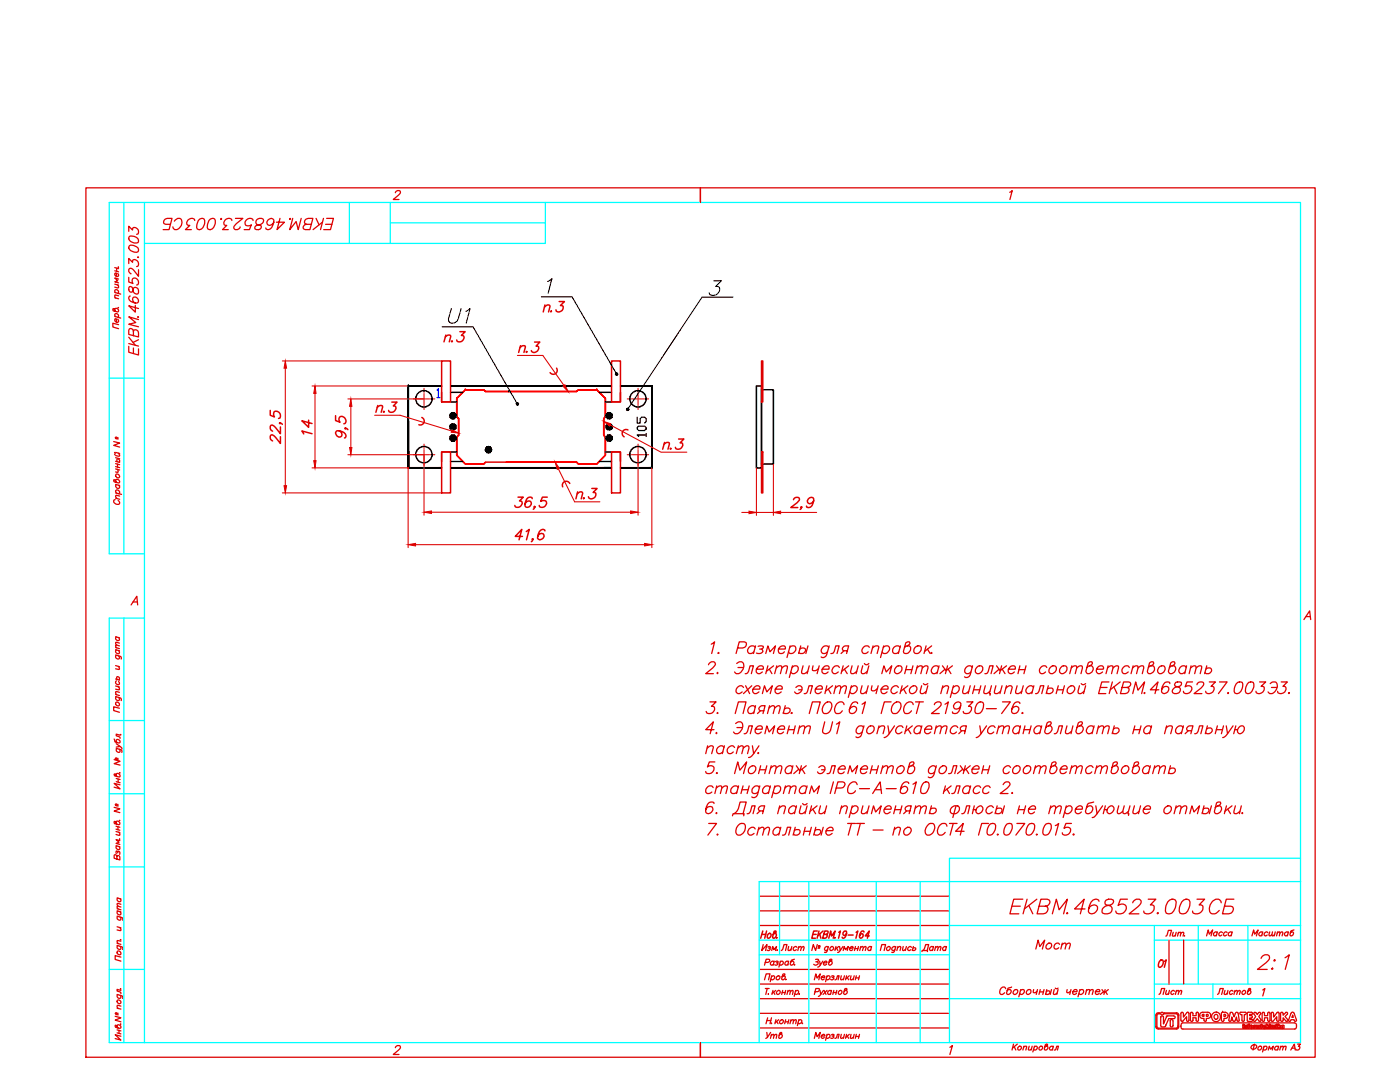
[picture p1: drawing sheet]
<svg xmlns="http://www.w3.org/2000/svg" width="279mm" height="216mm" viewBox="0 0 279 216" stroke-linecap="round" stroke-linejoin="round" font-family="sans-serif">
<defs><g id="words">
<text font-size="6.2" x="88.5" y="65.6">U1</text>
<g font-size="6.2" fill="#d00">
<text x="200.7" y="183.4">ЕКВМ.468523.003СБ</text>
<text x="250.1" y="194.7">2:1</text>
</g>
<g font-size="5.3" fill="#d00">
<text x="31.8" y="46.9">ЕКВМ.468523.003СБ</text>
<text x="107.6" y="63.5">п.3</text>
<text x="87.8" y="69.5">п.3</text>
<text x="102.7" y="71.6">п.3</text>
<text x="74.1" y="83.6">п.3</text>
<text x="131.2" y="91">п.3</text>
<text x="113.9" y="100.9">п.3</text>
</g>
<text font-size="4.9" x="130.2" y="88.2" transform="rotate(-90 130.2 88.2)">105</text>
<text font-size="4.9" fill="#d00" x="205.7" y="190.5">Мост</text>
<g font-size="4.4" fill="#d00">
<text x="183.1" y="191.2">Дата</text>
<text x="233.9" y="194.4" transform="rotate(-90 233.9 194.4)">О1</text>
<text x="152" y="208.5">Утв</text>
</g>
<g font-size="4" fill="#d00">
<text x="154.9" y="190.9">Лист</text>
<text x="231.8" y="188">Лит.</text>
<text x="230.4" y="199.7">Лист</text>
<text x="256.8" y="210.6">А3</text>
</g>
<text font-size="4" fill="#0ff" x="242" y="199.7">Листов</text>
<text font-size="3.1" fill="#d00" x="22.2" y="203.6">о</text>
</g></defs>
<g fill="none" stroke="#d00" stroke-width=".25">
<path d="M17.1 37.5h245.4v173.5h-245.4zM78.9 38.5l.4-.5 .6 .2a.64 .64 0 0 1-.4 .8l-1 .8h1.1M201.5 38.4l.5-.4-.5 1.8M22.9 59.4l.8 .2M22.9 58.3l1.2 .4M22.9 56.7l.8 .2M22.9 53.4l.8 .2M22.9 54l.8 .2M23.1 58.4l-.2-.3a.39 .39 0 0 1 .6-.2 .39 .39 0 0 1 0 .6M23.3 53.5v.6M23.5 56.8l.2 .4-.1 .2-.7-.1M23.5 54.6l.2 .2a.37 .37 0 0 1-.6 .3 .37 .37 0 0 1 0-.6h.1v.7"/>
<path d="M23.6 53.3h.1M23.7 59l-.8-.1v.3l.2 .3M23.7 55.7l-.8-.2 .6 .5-.6 .2 .8 .2M25.7 55.3v1l.8 .3a.64 .64 0 0 1 .1-1.1 .64 .64 0 0 1 1 .4v.6v.2l-.3 .2M25.7 52.6v-1l.8 .7v-.3a.75 .75 0 0 1 1 .1 .75 .75 0 0 1 .1 1l-.3 .1M25.7 46.2v-1.1l.8 .8v-.3a.77 .77 0 0 1 1 0 .77 .77 0 0 1 .1 1.1l-.3 .1M25.8 57.2a.71 .71 0 0 0 .4 1.1 .75 .75 0 0 0 .4-.8 .68 .68 0 0 1 1 .2 .68 .68 0 0 1-.3 1 1.23 1.23 0 0 1-.9-1.4zM25.8 49a1.47 1.47 0 0 1 1.8 .8v.4a1.41 1.41 0 0 1-1.9-.9zM25.8 47.2l.3-.1a1.15 1.15 0 0 1 1.5 1.3 1.39 1.39 0 0 1-1.9-1zM26 59.1h-.2a.68 .68 0 0 0 .3 1 1.37 1.37 0 0 0 1.5 .2 .72 .72 0 0 0-.2-.8 .72 .72 0 0 0-.9-.1 .74 .74 0 0 0 .5 1.1M27.6 51.2v.2l-.1-.1M27.6 53.8v1.3l-.9-1.2a.67 .67 0 0 0-.9-.3l-.1 .6 .5 .4"/>
<path d="M139.8 40.4v-2.9v2.9M22.9 61.9a.37 .37 0 0 1 .6-.3 .37 .37 0 0 1 0 .6l-.9-.2-.1-.3 .2-.1 .4 .5M22.9 63.1l1.2 .4M23.1 63.2l-.2-.3a.39 .39 0 0 1 .6-.3 .39 .39 0 0 1 0 .7M23.5 63.7l.2 .3a.37 .37 0 0 1-.6 .2 .37 .37 0 0 1 0-.6h.1v.7M23.6 61.4h.1M23.7 64.8l-1.2-.3v.7l1.2 .4M25.7 69.1v1.2l1.9 .5v-1.2M25.7 67.3l1.3 1.6M25.7 68.6l1.9 .5M26.6 66.1a.54 .54 0 0 0-.8-.5l-.1 1.1 1.9 .5v-.8a.61 .61 0 0 0-.9-.5l-.1 1.1M26.6 69.4v1.1"/>
<path d="M27 60.9v1.4l-1.3-1.3 1.9 .6M27.6 63.2v.1h-.1M27.6 63.8l-1.9-.6 1.4 1.2-1.4 .3 1.9 .5M27.6 67.8l-1.1 .5M22.7 88.1l1.2 .3-1.2 .5 1.2 .3M22.9 90.3l.1 .2-.1 .2M23 99.7h-.1a.62 .62 0 0 0 .1 .9 .62 .62 0 0 0 .9-.2v-.2l-.3-.3M23.1 96a.37 .37 0 0 1 .6-.3 .37 .37 0 0 1-.1 .7l-.8-.2-.1-.5 .3 .1 .2 .5M23.1 99.4l.8 .2M23.1 98.4l1.2 .3M23.1 96.7l.8 .2M23.1 93.6l.8 .2"/>
<path d="M23.1 92.5l.8 .2M23.1 93.1l.8 .2M23.1 92l.8 .3M23.1 91.3l.8 .2M23.1 90.3l.8 .2M23.2 98.4a.37 .37 0 0 1 0-.6 .37 .37 0 0 1 .6 .2l.1 .3-.2 .2M23.2 96.7a.4 .4 0 0 0 .1 .7 .4 .4 0 0 0 .6-.3l-.2-.3M23.2 94.6a.47 .47 0 0 1 .6 .2 .47 .47 0 0 1-.1 .5 .47 .47 0 0 1-.5-.2 .47 .47 0 0 1 0-.5zM23.4 93.6l.2 .4-.1 .2h-.4M23.4 92.1l-.1-.3a.28 .28 0 0 1 .3-.2 .28 .28 0 0 1 .3 .3l-.2 .3M23.5 92.6v.6M23.5 87.3v.3"/>
<path d="M23.6 90.4l.3 .4-.1 .2-.7-.1M23.9 99l-.7-.1-.1 .2 .2 .4M23.1 139l1 .3 .1 .5M23.1 130.7l1 .3 .1 .5M23.1 138.6l.7 .2M23.1 136.9l.7 .2M23.1 135.5l.7 .2M23.1 132.8l.7 .2M23.1 129.6l.7 .3M23.1 129.2l.7 .2M23.1 127.1l.7 .2M23.2 139a.41 .41 0 0 0 0 .7 .41 .41 0 0 0 .6-.1l-.1-.4"/>
<path d="M23.2 135.9a.42 .42 0 0 0 0 .6 .42 .42 0 0 0 .6 0l-.1-.5M23.2 130.8a.37 .37 0 0 0 .1 .6 .37 .37 0 0 0 .5-.2l-.1-.3M23.2 129.7a.38 .38 0 0 0 .1 .6 .38 .38 0 0 0 .5-.2l-.1-.3M23.2 127.1a.38 .38 0 0 0-.1 .5 .38 .38 0 0 0 .4 .2 .38 .38 0 0 0 .3-.4l-.1-.2M23.4 135.6l-.1-.5a.39 .39 0 0 1 .5 .1 .39 .39 0 0 1-.1 .5M23.6 137l.2 .4v.2l-.7-.1M23.6 133l.2 .3v.3l-.7-.2M23.8 138.1l-.7-.1v.3l.2 .3M23.8 128.9l-.7-.2v.2l.2 .4M23.8 128.3l-.7-.1v.2l.2 .3M26.2 120.7l1.1-1.7 .2 1.7M26.5 120.1h.9"/>
<path d="M141.4 132.6v-.1a.9 .9 0 0 1 1.3-.3 .49 .49 0 0 1-.2 .7l-1.7 1.5h1.6M141.9 128.5l.7-.4-.6 2.3M143.2 134.2l-.1 .1 .1 .1 .1-.1M143.4 130.2l-.1 .1h.2M147 132.4a.78 .78 0 0 1 1-.4 .78 .78 0 0 1 .5 .9l-.4 .9a.84 .84 0 0 1-.7 .6 .84 .84 0 0 1-.8-.3M147.2 129.3h1a.72 .72 0 0 0 .6-1.1l-1.3-.1-.6 2.3M147.3 133.2h1.1M148.4 137.2a.86 .86 0 0 0-1.2-.1 .86 .86 0 0 0-.1 1.2 .75 .75 0 0 0 1-.2M148.7 134.4l.5-.1 .2-.3 .3-1.1h.7l-.5 1.5M148.8 136.8l.8 1.6M150 136.8l-1.6 1.6M150.3 137.5h1.3v-.5a.86 .86 0 0 0-1.1 .2 .86 .86 0 0 0 .1 1.2h.3l.6-.3"/>
<path d="M150.7 129.2a.84 .84 0 0 0-1.2 0 .84 .84 0 0 0 .1 1.2l.6-.1 .3-.2M150.8 128.9l-.4 1.5M151 133.5h1.3a.45 .45 0 0 0-.3-.6 .88 .88 0 0 0-1 .4 .88 .88 0 0 0 .3 1.1h.3l.5-.3M151.3 129a.73 .73 0 0 1 1.1 .2l-.2 .2-.6 .1M151.9 129.5a.43 .43 0 0 1 .3 .4 .43 .43 0 0 1-.3 .4h-.9M152.1 138.4l.5-1.6 .4 1.3 1.1-1.3-.4 1.6M152.8 130.4l.4-1.5 .5 1.2 1.1-1.2-.5 1.5M153.2 132.9l-.4 1.5M153.5 133.5l.6 .9M154.4 132.9l-1.4 1.1M154.7 137.5h1.4a.45 .45 0 0 0-.3-.7 .88 .88 0 0 0-1 .5 .88 .88 0 0 0 .3 1.1h.3l.5-.3M154.9 133.3l.7-.4h.4l-.3 1.5"/>
<path d="M155 132.9l-.4 1.5M155.4 129.5h1.3a.45 .45 0 0 0-.2-.6 .86 .86 0 0 0-1.1 .4 .86 .86 0 0 0 .3 1.1l.6-.1 .2-.2M156 133.3l.7-.4h.4l-.3 1.5M157.6 129.2a.68 .68 0 0 1 1.1-.2 .68 .68 0 0 1-.1 1.1 .72 .72 0 0 1-1.2 0M157.7 128.9l-.6 2.3M158.1 133.2a.72 .72 0 0 1 1.2 0 .96 .96 0 0 1-1.3 1.1l-.2-.2M158.2 132.9l-.7 2.3M158.8 137.2a.65 .65 0 0 1 .9-.4 .65 .65 0 0 1 .3 .9 .8 .8 0 0 1-.6 .7 .8 .8 0 0 1-.8-.3M159.4 137.6h.6M159.6 129.5l.4-.2 .7 .1a.73 .73 0 0 1-.3 .9 .73 .73 0 0 1-1-.1M159.8 128.9l-.4 1.5M160.3 132.9l-.3 1.4 .5 .1 .7-.4"/>
<path d="M160.5 138.4l.5-.1 .5-1.5h.6l-.4 1.6M161.2 128.9l-.4 1.5M161.5 132.9l-.4 1.5M162.3 132.9l-.2 .8a.98 .98 0 0 0 1.3-.3M162.7 137.5h1.4a.47 .47 0 0 0-.3-.7 .89 .89 0 0 0-1 .5 .89 .89 0 0 0 .3 1.1h.3l.5-.3M163.5 132.9l-.4 1.5M164.1 133.5h1.3a.47 .47 0 0 0-.2-.6 .89 .89 0 0 0-1 .4 .89 .89 0 0 0 .2 1.1h.4l.5-.3M165 136.8l-.4 1.6M165.3 137.5l.5 .9M165.4 129.2a.84 .84 0 0 0-1.3 0 .84 .84 0 0 0 .2 1.2l.5-.1 .3-.2M165.5 128.9l-.5 1.8a.76 .76 0 0 1-1.1 .4M165.8 130.4l.5-.1 .5-1.4h.7l-.5 1.5"/>
<path d="M166.2 136.8l-1.5 1.1M166.7 137.3l.7-.5 .4 .2v.3l-.3 1.1M166.8 136.8l-.4 1.6M167.5 133.2a.84 .84 0 0 0-1.2-.1 .84 .84 0 0 0-.1 1.2 .75 .75 0 0 0 1.1-.2M167.8 137.3l.7-.5 .4 .2-.3 1.4M168.3 132.9l-.4 1.5M168.4 129.9l-.5 .5M168.5 133.5l.6 .9M169.1 129.9h-.7a.38 .38 0 0 1-.3-.6l.3-.3 1-.1-.4 1.5M169.4 132.9l-1.4 1.1M169.8 137.2a.72 .72 0 0 1 1.3 0 .88 .88 0 0 1-.4 1 .88 .88 0 0 1-1.1-.1M169.9 136.8l-.6 2.4"/>
<path d="M170.1 132.9l-.3 1.1v.3l.5 .1 .7-.4M171.3 132.9l-.4 1.5M172 136.8l-.3 1.1 .1 .4 .5 .1 .7-.5M172.2 132.9l-.3 1.1v.3l.5 .1 .7-.4M172.5 132.4l.1 .1a.53 .53 0 0 0 .8-.1M173.3 136.8l-.5 1.6M173.4 132.9l-.4 1.5M173.5 129.2a.83 .83 0 0 0-1.2 0 .83 .83 0 0 0 .1 1.2l.6-.1 .3-.2M174 136.8l-.1 .9 .2 .2h.4l.6-.5M174.1 129.3a.98 .98 0 0 1 1.2-.3l-.3 1.4M174.2 128.9l-.4 1.5M175.3 136.8l-.5 1.6"/>
<path d="M175.9 137.5h1.3a.47 .47 0 0 0-.2-.7 .89 .89 0 0 0-1.1 .5 .89 .89 0 0 0 .3 1.1h.3l.5-.3M176 134.4l.4-1.5 .5 1.2 1.1-1.2-.5 1.5M176.3 129.2a.68 .68 0 0 1 1-.2 .68 .68 0 0 1-.1 1.1 .68 .68 0 0 1-1.1 0M176.4 128.9l-.7 2.3M178.8 133.2a.65 .65 0 0 1 .8-.3 .65 .65 0 0 1 .4 .8 .72 .72 0 0 1-.8 .7 .72 .72 0 0 1-.7-.7zM179.3 137.2l-.1-.2a.87 .87 0 0 0-1.2 .2 .87 .87 0 0 0 .2 1.2h.3l.6-.3M179.6 129.2a.87 .87 0 0 0-1.2-.1 .87 .87 0 0 0-.1 1.2 .81 .81 0 0 0 1.1-.2M179.7 128.9l-.4 1.5M180 136.8l-.4 1.6M180.3 137.5l.5 .9M180.8 133.6h1.2M181 132.9l-.4 1.5"/>
<path d="M181.1 128.9h.3a.87 .87 0 0 1 .2 1.1 .87 .87 0 0 1-1.2 .3l-.1-.3 .5-1.7a.56 .56 0 0 1 .8-.1v.2l-.2 .2-.9 .6M181.2 136.8l-1.5 1.1M181.7 137.2a.69 .69 0 0 1 1.1-.2 .69 .69 0 0 1 0 1.1 .7 .7 0 0 1-1.1 .2 .7 .7 0 0 1 0-1.1zM182.2 132.9l-.4 1.5M182.6 129.2a.68 .68 0 0 1 1.1-.2 .68 .68 0 0 1-.1 1.1 .65 .65 0 0 1-.9 .3 .65 .65 0 0 1-.3-.9zM183 133.3l.6-.4h.5l-.3 1.5M183.1 132.9l-.4 1.5M183.9 136.8l-.3 1.1 .1 .4 .5 .1 .7-.5M184.1 133.3l.6-.4h.5v.4l-.3 1.1M184.3 136.4a.54 .54 0 0 0 .9 0M184.8 128.9l-.4 1.5M185.1 129.5l.5 .9"/>
<path d="M185.2 136.8l-.5 1.6M185.9 130.2l-.1 .1h.2M185.9 128.9l-1.4 1.1M187.3 133.2a.84 .84 0 0 0-1.1-.2 .84 .84 0 0 0-.2 1.2v.1a.8 .8 0 0 0 1.1-.2M187.4 132.9l-.4 1.5M188 137.3l.7-.5 .6 .2-.3 1.4M188.1 132.9l.7 .9 1.3-.9M188.2 136.8l-.5 1.6M188.6 133.5l-1 .9M189.1 132.9l-.4 1.5M189.2 133.5l.6 .9M190.2 137.2a.72 .72 0 0 1 1.2 0 .88 .88 0 0 1-.4 1 .88 .88 0 0 1-1.1-.1"/>
<path d="M190.3 136.8l-.6 2.4M192.4 136.8l-.3 1.1 .1 .4 .5 .1 .6-.5M193.6 136.8l-.4 1.6M194 133.2a.83 .83 0 0 0-1.3 0 .83 .83 0 0 0 .2 1.2h.4l.5-.3M194.1 132.9l-.5 1.7a.78 .78 0 0 1-1.1 .5M194.3 137.6h1.2M194.5 136.8l-.4 1.6M194.9 133.2a.72 .72 0 0 1 1.2 0 .88 .88 0 0 1-.4 1 .88 .88 0 0 1-1.1-.1l.1-.6zM195.7 136.8l-.4 1.6M196.6 134.4l.5-.1 .4-1.4h.7l-.4 1.5M196.6 136.8l-.3 1.5 .6 .1 .7-.5M197.9 136.8l-.5 1.6h.3l-.1 .3"/>
<path d="M198.8 136.8l-.3 1.5 .5 .1 .7-.5M198.9 132.9l.7 .9 1.3-.9M199.4 133.5l-1 .9M199.9 132.9l-.4 1.5M200 136.8l-.4 1.6M200 133.5l.6 .9M200.7 137.3l.7-.5 .5 .2 .1 .2-.3 1.2M200.9 136.8l-.5 1.6M201.3 133.5h1.3a.47 .47 0 0 0-.2-.6 .89 .89 0 0 0-1.1 .4 .89 .89 0 0 0 .3 1.1h.3l.5-.3M203 136.8l-.3 1.5 .5 .1 .7-.5M203.3 133.6h1.3M203.5 132.9l-.3 1.5"/>
<path d="M204.2 136.8l-.4 1.6M204.8 132.9l-.5 1.5M206.2 137.2a.87 .87 0 0 0-1.1-.1 .87 .87 0 0 0-.2 1.1v.1a.75 .75 0 0 0 1.1-.2M206.3 136.8l-.4 1.6M206.7 138.4l.4-.1 .2-.4 .3-1.1h.7l-.4 1.6M208.9 133.2a.86 .86 0 0 0-1.2-.1 .86 .86 0 0 0-.1 1.2 .74 .74 0 0 0 1.1-.2M209 137.5l.8-.2a.41 .41 0 0 1 .4 .2 .41 .41 0 0 1-.1 .4 .78 .78 0 0 1-1.2 .3M209.2 136.8l-.4 1.6M209.6 133.2a.72 .72 0 0 1 1.2 0 .96 .96 0 0 1-1.3 1.1 .83 .83 0 0 1 .1-1.1zM211 137.6h1.2M211.2 136.8l-.4 1.6M211.7 133.2a.65 .65 0 0 1 .9-.3 .65 .65 0 0 1 .3 .8 .72 .72 0 0 1-.7 .7 .72 .72 0 0 1-.7-.7z"/>
<path d="M212.4 136.8l-.4 1.6M213.2 137.2a.65 .65 0 0 1 .9-.4 .65 .65 0 0 1 .3 .9 .72 .72 0 0 1-.7 .7 .72 .72 0 0 1-.7-.7zM213.8 133.3l.7-.4h.4l-.3 1.5M213.9 132.9l-.4 1.5M214.9 133.3l.7-.4h.4l-.3 1.5M215.4 136.8l-.3 1.1 .1 .4 .5 .1 .7-.5M215.8 136.4a.54 .54 0 0 0 .9 0M216.7 136.8l-.5 1.6M217.5 132.9h.3a.86 .86 0 0 1 .2 1.1 .86 .86 0 0 1-1.1 .3l-.2-.3 .5-1.7 .4-.2h.3l.1 .3-.2 .2-.9 .6M218.9 133.5h1.3a.47 .47 0 0 0-.3-.6 .9 .9 0 0 0-1 .4 .9 .9 0 0 0 .3 1.1h.3l.5-.3M219.6 137.2h1.3M221 133.3l.7-.4h.4l-.3 1.5"/>
<path d="M221.1 132.9l-.4 1.5M221.3 136.1h-1.4l-.7 2.3h1.5M222 136.1l-.6 2.3M222.1 133.3l.7-.4h.4l-.3 1.5M222.3 137l.6 1.4M223.6 136.1l-2 1.5M223.9 137.2l1.3 .1a.74 .74 0 0 1-.6 1.1h-1l.6-2.3 1.3 .1a.52 .52 0 0 1-.2 .8l-.4 .2M225.4 133.2a.86 .86 0 0 0-1.2-.1 .86 .86 0 0 0-.1 1.2 .8 .8 0 0 0 1.1-.2M226 133.3l.7-.4h.4l-.3 1.5M226.1 138.4l.6-2.3 .4 1.6 1.3-1.6-.6 2.3M226.1 132.9l-.4 1.5M227.1 133.3l.7-.4h.4l-.2 1.5"/>
<path d="M228.4 138.2l-.1 .1 .1 .1 .1-.1M229.7 132.9h.3a.86 .86 0 0 1 .3 1.1 .86 .86 0 0 1-1.2 .3l-.1-.3 .4-1.7 .4-.2h.3l.2 .3-.2 .2-.9 .6M231.3 133.2a.72 .72 0 0 1 1.2 0 .92 .92 0 0 1-.3 1 .92 .92 0 0 1-1 .1 .77 .77 0 0 1 .1-1.1zM231.3 137.6h-1.7l1.5-1.5-.6 2.3M233.5 136.4l-.1-.2a.93 .93 0 0 0-1.2 .3 1.56 1.56 0 0 0-.2 1.8 .85 .85 0 0 0 1-.2 .85 .85 0 0 0 .1-1.1 .92 .92 0 0 0-1.3 .6M233.9 132.9h.4a.86 .86 0 0 1 .2 1.1 .86 .86 0 0 1-1.2 .3l-.1-.3 .4-1.7 .4-.2h.4l.1 .3-.2 .2-.9 .6M234.7 136.2l-.3 .4 .3 .4a.76 .76 0 0 1 .9 .6 .88 .88 0 0 1-.7 .8 .88 .88 0 0 1-1-.5 1.31 1.31 0 0 1 1.4-.9 .58 .58 0 0 0 .5-.8zM236.7 133.2a.84 .84 0 0 0-1.1-.2 .84 .84 0 0 0-.2 1.2l.1 .1a.75 .75 0 0 0 1-.2M236.8 132.9l-.4 1.5M237.6 133.3l.7-.4h.4l-.3 1.5M237.7 132.9l-.4 1.5M238 136.1h-1.1l-.4 .9a.77 .77 0 0 1 1.3 .1 .77 .77 0 0 1-.5 1.2 .7 .7 0 0 1-1.1-.4"/>
<path d="M238.7 133.3l.7-.4h.4l-.3 1.5M238.9 136.6v-.1a.84 .84 0 0 1 1.3-.2 .99 .99 0 0 1-.5 1l-1.4 1.1h1.6M240.7 133.5l.3-.2h.4a.58 .58 0 0 1 .4 .6 .58 .58 0 0 1-.6 .5h-.5l-.2-.2M240.8 132.9l-.4 1.5M241.3 136.1h1.3l-.9 .9h.5a.97 .97 0 0 1-.3 1.2 .97 .97 0 0 1-1.2 0l-.1-.3M243.4 136.1h1.5l-1.7 2.3M245.1 138.2l-.1 .1 .1 .1 .1-.1M246.7 136.5a.98 .98 0 0 1 1.2-.3 1.8 1.8 0 0 1-.9 2.2l-.6-.1a2.03 2.03 0 0 1 .3-1.8zM249.2 136.2h.9a1.8 1.8 0 0 1-.9 2.2l-.5-.1a2.02 2.02 0 0 1 .5-2.1zM251.4 136.1h1.2l-.9 .9h.5a.99 .99 0 0 1-.3 1.2 .99 .99 0 0 1-1.2 0v-.3M253.5 136.4a.83 .83 0 0 1 1.3 0 1.54 1.54 0 0 1-1.4 2l-.3-.3M253.7 137.2h1.1"/>
<path d="M255.7 136.1h1.2l-.9 .9h.5a.97 .97 0 0 1-.3 1.2 .97 .97 0 0 1-1.2 0v-.3M257.3 138.2l-.2 .1 .1 .1 .1-.1M260.2 123.6l1.2-1.7 .2 1.7M260.6 123h.9M22.8 151.6l1.2 .3-1.2 .5 1.2 .3M22.8 147.5l.1 .5 .8 .3a.37 .37 0 0 0 .1-.6 .37 .37 0 0 0-.6 .2l.2 .3M23.1 140.2a.4 .4 0 0 1 .7 .1 .4 .4 0 0 1-.3 .6l-.4-.3zM23.2 154.7v-.2a.38 .38 0 0 1 .6-.1 .38 .38 0 0 1-.1 .6l-.8-.2-.1-.3h.3l.3 .5M23.2 149.3l1.1 .4v.4M23.2 148.4l.8 .5-.8 .2M23.2 155.3l.8 .2M23.2 156l.8 .2"/>
<path d="M23.4 149.4a.42 .42 0 0 0-.1 .6 .42 .42 0 0 0 .7 0l-.2-.5M23.5 151.3v.4M23.6 155.5v.6M23.8 141.3l-1.1-.3v.8l1.1 .3M23.9 154.1v.2l-.1-.1M24 156.6l-1.2-.3 1.2 1.1-1.2-.3M24 148.9l.3 .6M24 146.7l-.8-.2v.3l.7 .3 .1 .2M24.1 146.5v.2l-.1-.1M141.1 149.3l.7-.5 .5 .1-.3 1.5M141.2 148.8l-.4 1.6M141.7 140.1h1.2l-.9 .8h.3a.87 .87 0 0 1 .1 1.1 .87 .87 0 0 1-1 .4l-.3-.1-.2-.3"/>
<path d="M142.3 157.2a.86 .86 0 0 0-1.2-.2 .86 .86 0 0 0-.1 1.3 .88 .88 0 0 0 1.1-.3M142.5 145.6h-1.7l1.6-1.6-.7 2.4M142.7 152h-1.1l-.4 1a.73 .73 0 0 1 1.1-.1 .73 .73 0 0 1-.1 1.1 .78 .78 0 0 1-.7 .4 .78 .78 0 0 1-.7-.5M143 157.2l.6-.4 .4 .1 .1 .3-.3 1.1M143 146.1l-.1 .2 .1 .1 .1-.1M143 156.8l-.3 1.5M143.1 154.1l-.1 .2h.2M143.2 142.2l-.1 .1h.2M144.1 157.2l.6-.4 .5 .1-.3 1.4M144.5 149.2l-.2-.3a.86 .86 0 0 0-1.1 .3 .86 .86 0 0 0 .2 1.2h.3l.6-.4M144.6 148.8l-.5 1.6M146.6 149.2l-.2-.3a.86 .86 0 0 0-1.1 .3 .86 .86 0 0 0 .2 1.2h.3l.5-.4"/>
<path d="M146.6 154.4l.6-2.4 .5 1.7 1.3-1.7-.6 2.4M146.7 142.4l.7-2.3h1.5l-.6 2.3M146.8 144.4a.78 .78 0 0 1 1-.4 .78 .78 0 0 1 .5 .9l-.4 .9a.84 .84 0 0 1-.7 .6 .84 .84 0 0 1-.8-.3M147.1 145.2h1.1M147.2 149.3l.7-.5 .4 .1-.3 1.5M147.3 157.2a.86 .86 0 0 0-1.1-.2 .86 .86 0 0 0-.3 1.1 .7 .7 0 0 0 1.2-.1M147.4 148.8l-.5 1.6M147.4 156.8l-.4 1.5M148.1 157.6h1.2M148.3 156.8l-.4 1.5M148.3 149.3l.7-.5 .4 .1 .1 .4-.3 1.1M148.5 146.4l.5-.1 .2-.4 .3-1.1h.7l-.5 1.6"/>
<path d="M149.5 156.8l-.4 1.5M149.6 153.1a.72 .72 0 0 1 1.2 0 .88 .88 0 0 1-.3 1.1 .88 .88 0 0 1-1.1-.2v-.5zM150.2 148.8l.2 1.6 1.1-1.6M150.4 150.4a1.13 1.13 0 0 1-1 .7M150.7 141.2l-.1-.3a.87 .87 0 0 0-1.2 .3 .87 .87 0 0 0 .2 1.2l.6-.1 .3-.3M150.7 145.5h1.4a.45 .45 0 0 0-.3-.7 .88 .88 0 0 0-1 .5 .88 .88 0 0 0 .3 1.1h.3l.5-.3M150.8 140.8l-.4 1.6M151.3 150.2l-.1 .1 .1 .1 .1-.1M151.6 157.2a.86 .86 0 0 0-1.2-.1 .86 .86 0 0 0-.2 1.2 .86 .86 0 0 0 1.1-.3M151.6 153.6h1.2M151.6 156.8l-.4 1.8a.78 .78 0 0 1-1.2 .4M151.8 141.8l-.6 .6"/>
<path d="M151.8 152.8l-.4 1.6M152.4 141.8h-.6l-.3-.2a.57 .57 0 0 1 .5-.8h.7l-.4 1.6M152.7 146.4l.3-1.6 .5 1.3 1.1-1.3-.4 1.6M153 152.8l-.4 1.6M153.5 141.3l.6-.5 .5 .1v.4l-.3 1.1M153.6 140.8l-.4 1.6M153.7 157.2a.85 .85 0 0 0-1.2-.2 .85 .85 0 0 0-.2 1.1 .7 .7 0 0 0 1.1-.1M153.8 156.8l-.5 1.5M153.8 153.3l.7-.5 .4 .1-.3 1.5M153.9 152.8l-.4 1.6M154.6 157.2a.65 .65 0 0 1 .8-.4 .65 .65 0 0 1 .3 .9 .83 .83 0 0 1-.6 .6 .83 .83 0 0 1-.8-.3M154.6 141.3l.7-.5 .4 .1v.4l-.3 1.1"/>
<path d="M154.6 156.8l-.6 2.3M154.9 153.3l.7-.5 .4 .1v.4l-.3 1.1M155.2 145.5h1.3a.47 .47 0 0 0-.2-.7 .89 .89 0 0 0-1 .5 .89 .89 0 0 0 .2 1.1h.4l.5-.3M156.5 141.5l.8-.2a.56 .56 0 0 1 .4 .6 .56 .56 0 0 1-.6 .5h-.5l-.3-.2M156.6 157.2l.7-.4 .4 .1-.3 1.4M156.7 140.8l-.4 1.6M156.8 156.8l-.5 1.5M157.3 145.6h1.2M157.5 144.8l-.4 1.6M157.7 157.2l.7-.4 .4 .1 .1 .3-.3 1.1M158 142.2l-.1 .1h.2M158.2 153.1l-.2-.2a.86 .86 0 0 0-1.1 .3 .86 .86 0 0 0 .2 1.2l.5-.1 .3-.3"/>
<path d="M158.2 152.8l-.3 1.6M158.7 144.8l-.4 1.6M158.9 152.8l.7 1 1.3-1M159.4 153.5l-1 .9M159.5 145.3l.7-.5 .4 .1-.3 1.5M159.6 144.8l-.4 1.6M159.9 152.8l-.4 1.6M160.1 153.5l.5 .9M160.6 145.3l.7-.5 .4 .1-.3 1.5M161 157.2a.84 .84 0 0 0-1.1-.2 .84 .84 0 0 0-.3 1.1l.1 .2a.88 .88 0 0 0 1.1-.3M161.1 156.8l-.4 1.5M161.5 142.4l.6-2.3h1.6l-.6 2.3"/>
<path d="M161.5 158.3l.5-1.5 .4 1.2 1.1-1.2-.4 1.5M163.4 153.1a.65 .65 0 0 1 .9-.3 .65 .65 0 0 1 .3 .9 .8 .8 0 0 1-.6 .6 .8 .8 0 0 1-.8-.3M164 153.6h.6M164.6 144l-.4 1.7a.72 .72 0 0 0 .5 .7 .72 .72 0 0 0 .8-.3l.2-.4 .5-1.7M164.6 140.4a.79 .79 0 0 1 1.3 0 1.5 1.5 0 0 1-1.4 2 1.23 1.23 0 0 1 .1-2zM165.1 154.4l.5-.1 .4-1.5h.7l-.4 1.6M166.3 156l-.6 2.3M166.9 157.2h1a.72 .72 0 0 0 .6-1.1l-1.3-.1-.6 2.3M166.9 144.5l.7-.5-.6 2.4M167.3 153.5h1.4a.51 .51 0 0 0-.3-.7 .89 .89 0 0 0-1 .5 .89 .89 0 0 0 .2 1.1l.6-.1 .3-.3M168.4 140.6v-.2a.96 .96 0 0 0-1-.3 .96 .96 0 0 0-.7 .8 1.08 1.08 0 0 0 .3 1.5 .97 .97 0 0 0 1.1-.6M169.2 154.4l.4-1.6 .5 1.2 1.1-1.2-.5 1.6"/>
<path d="M171.1 156.6l-.2-.5a1.36 1.36 0 0 0-1.7 1.7v.2a.91 .91 0 0 0 1.5-.2M171.2 140.4l-.1-.2a.82 .82 0 0 0-1.2 .3 1.56 1.56 0 0 0-.2 1.8 .86 .86 0 0 0 1-.2 .86 .86 0 0 0 .1-1 .84 .84 0 0 0-1.3 .5M171.5 157.4h2M171.7 153.5h1.4a.51 .51 0 0 0-.3-.7 .89 .89 0 0 0-1 .5 .89 .89 0 0 0 .3 1.1l.6-.1 .3-.3M172 140.5l.7-.4-.6 2.3M172.3 145.2a.85 .85 0 0 0-1.2-.1 .85 .85 0 0 0 .1 1.3h.3l.6-.3M172.4 144.8l-.5 1.8a.76 .76 0 0 1-1.1 .4M173.2 145.2a.65 .65 0 0 1 .9-.4 .65 .65 0 0 1 .3 .9 .72 .72 0 0 1-.7 .7 .72 .72 0 0 1-.7-.7zM173.9 153.6h1.2M174.1 152.8l-.4 1.6M174.2 158.3l1.4-2.3 .3 2.3M174.7 157.6h1.1"/>
<path d="M175.3 145.3a.93 .93 0 0 1 1.2-.4l.1 .3-.4 1.2M175.3 152.8l-.4 1.6M175.4 144.8l-.4 1.6M176.1 153.3l.6-.5 .5 .1-.3 1.5M176.2 152.8l-.4 1.6M176.9 157.4h2M177.2 153.3l.6-.5 .5 .1-.3 1.5M177.2 144.8l.3 1.6 1-1.6M177.5 146.4a1.42 1.42 0 0 1-1.1 .8M177.8 140.1h-1.3l-.6 2.3M178.4 140.4a.78 .78 0 0 1 .9-.4 .78 .78 0 0 1 .5 .9l-.3 .9a.83 .83 0 0 1-.8 .6 .83 .83 0 0 1-.8-.6 1.71 1.71 0 0 1 .5-1.4zM179.2 153.1a.65 .65 0 0 1 .9-.3 .65 .65 0 0 1 .3 .9 .79 .79 0 0 1-.6 .6 .79 .79 0 0 1-.9-.3l.1-.5z"/>
<path d="M180.2 145.2a.84 .84 0 0 0-1.2-.1 .84 .84 0 0 0-.1 1.2 .75 .75 0 0 0 1.1-.2M181 144.8l-.4 1.6M181.2 145.5l.6 .9M181.4 156.4l-.1-.3a.86 .86 0 0 0-1.2 .4 1.81 1.81 0 0 0-.3 1.8 .78 .78 0 0 0 1.2-.3 .78 .78 0 0 0-.4-1.1l-.7 .3-.2 .4M181.9 152.8h.3a.86 .86 0 0 1 .1 1.2 .86 .86 0 0 1-1.2 .1l.5-1.9a.56 .56 0 0 1 .8 0v.2l-.2 .2-.9 .5M182.1 144.8l-1.4 1.1M182.2 156.5l.7-.5-.7 2.3M182.2 140.6a.74 .74 0 0 0-.6-.6 .74 .74 0 0 0-.8 .4 1.3 1.3 0 0 0 0 2 1.03 1.03 0 0 0 1.1-.6M182.7 140.1h1.6M183.5 140.1l-.6 2.3M183.9 145.2a.86 .86 0 0 0-1.1-.2 .86 .86 0 0 0-.3 1.1l.1 .2a.74 .74 0 0 0 1-.2M184 144.8l-.4 1.6"/>
<path d="M184.4 156.1l.4-.1 .5 .1a1.82 1.82 0 0 1-.6 2.2h-.8a2.02 2.02 0 0 1 .5-2.2zM184.6 145.5h1.3a.47 .47 0 0 0-.2-.7 .89 .89 0 0 0-1.1 .5 .89 .89 0 0 0 .3 1.1h.4l.5-.3M186.5 140.6a.7 .7 0 0 1 .6-.6 .7 .7 0 0 1 .7 .5l-.5 .8-1.4 1.1h1.6M186.8 145.3l.7-.5 .3 .1-.2 1.5M186.8 153.1a.82 .82 0 0 0-1-.3 .82 .82 0 0 0-.5 .9v.3a.69 .69 0 0 0 .6 .4 .69 .69 0 0 0 .6-.4M186.9 152.8l-.5 1.8a.76 .76 0 0 1-1.1 .4M186.9 144.8l-.4 1.6M187.7 153.1a.72 .72 0 0 1 1.2 0 .88 .88 0 0 1-.4 1.1 .88 .88 0 0 1-1.1-.2l.1-.5zM187.9 145.3l.7-.5 .4 .1-.3 1.5M188.6 140.5l.7-.4-.6 2.3M188.7 156.8l-.4 1.5M189 157.5l.5 .8"/>
<path d="M189.3 154.4l.5-.1 .5-1.5h.7l-.5 1.6M189.8 156.8l-1.4 1.1M189.9 158.3h.5l.5-1.5h.7l-.4 1.5M191.1 145.2a.86 .86 0 0 0-1.2-.1 .86 .86 0 0 0-.1 1.2 .74 .74 0 0 0 1.1-.2M191.6 152.8l.8 1 1.2-1M191.7 140.8a.72 .72 0 0 1-.7 .7 .72 .72 0 0 1-.7-.7 .86 .86 0 0 1 .6-.7 .86 .86 0 0 1 .9 .3 2.5 2.5 0 0 1-.8 1.9h-.9v-.3M191.9 145.8l-.6 .6M192.2 153.5l-1.1 .9M192.6 145.8l-.8-.1-.2-.4 .4-.4 .9-.1-.4 1.6M192.7 152.8l-.5 1.6M192.8 153.5l.5 .9M193 140.1h1.2l-.9 .8 .5 .2a.97 .97 0 0 1-.3 1.1 .97 .97 0 0 1-1.2 0l-.1-.2"/>
<path d="M193.6 157.2a.82 .82 0 0 0-1-.3 .82 .82 0 0 0-.5 .8l.2 .6a.88 .88 0 0 0 1.1-.3M193.7 156.8l-.4 1.5M194 153.5h1.4a.49 .49 0 0 0-.3-.7 .88 .88 0 0 0-1 .5 .88 .88 0 0 0 .3 1.1l.5-.1 .3-.3M194.9 140.5a.86 .86 0 0 1 1.3-.3 1.73 1.73 0 0 1-1 2.2l-.5-.1a2.03 2.03 0 0 1 .2-1.8zM195.5 144.8l.3 1.6 1.1-1.6M195.7 157.2a.84 .84 0 0 0-1.2-.1 .84 .84 0 0 0-.1 1.2 .88 .88 0 0 0 1.1-.3M195.8 146.4a1.29 1.29 0 0 1-1 .8M196.1 153.6h1.2M196.3 152.8l-.4 1.6M196.9 141.4h1.9M197.5 152.8l-.4 1.6M197.6 157.2a.86 .86 0 0 0-1.2-.1 .86 .86 0 0 0-.1 1.2 .86 .86 0 0 0 1.1-.3"/>
<path d="M198.6 145.2a.86 .86 0 0 0-1.2-.1 .86 .86 0 0 0-.1 1.2 .74 .74 0 0 0 1-.2M199.2 145.3l.7-.5 .4 .1-.3 1.5M199.3 144.8l-.4 1.6M200.1 140.1h1.5l-1.7 2.3M200.2 156.6v-.1a.82 .82 0 0 1 1.2-.4l.1 .2a.84 .84 0 0 1-.5 .9l-1.4 1.1h1.6M200.3 145.3l.7-.5 .4 .1-.2 1.5M201.7 153.1l-.2-.2a.86 .86 0 0 0-1.1 .3 .86 .86 0 0 0 .2 1.2l.6-.1 .2-.3M202 158.1l-.1 .2h.2M202.4 153.1a.65 .65 0 0 1 .8-.3 .65 .65 0 0 1 .3 .9 .8 .8 0 0 1-.6 .6 .8 .8 0 0 1-.8-.3v-.5zM203.5 140.4v-.2a.82 .82 0 0 0-1.2 .3 1.56 1.56 0 0 0-.2 1.8 .86 .86 0 0 0 1-.2 .86 .86 0 0 0 .1-1 .84 .84 0 0 0-1.3 .5M203.6 145.2a.84 .84 0 0 0-1.2-.2 .84 .84 0 0 0-.2 1.1l.1 .2a.75 .75 0 0 0 1.1-.2M203.7 144.8l-.4 1.6"/>
<path d="M204.1 142.2l-.2 .1h.3M204.3 145.6h1.3M204.5 153.1a.65 .65 0 0 1 .8-.3 .65 .65 0 0 1 .4 .9 .8 .8 0 0 1-.6 .6 .8 .8 0 0 1-.9-.3l.1-.5zM204.6 144.8l-.4 1.6M205.8 144.8l-.4 1.6M206.5 153.3l.7-.5 .4 .1-.3 1.5M206.7 152.8l-.5 1.6M207.6 153.3l.7-.5 .4 .1 .1 .4-.3 1.1M207.8 145.2a.84 .84 0 0 0-1.1-.2 .84 .84 0 0 0-.2 1.1v.2a.8 .8 0 0 0 1.1-.2M207.9 144.8l-.4 1.6M209.3 144.8h.3a.84 .84 0 0 1 .1 1.2 .84 .84 0 0 1-1.2 .1l.5-1.8 .3-.3h.4l.1 .4-.2 .2-.9 .6M210.2 152.8a.78 .78 0 0 1 .8 .8 .78 .78 0 0 1-.9 .8l-.5-.1-.1-.4 .4-1.7a.56 .56 0 0 1 .8 0l.1 .2-.2 .2-.9 .5"/>
<path d="M210.4 146.4l.5-.1 .2-.4 .3-1.1h.6l-.4 1.6M211.6 153.5h1.3a.51 .51 0 0 0-.2-.7 .9 .9 0 0 0-1 .5 .9 .9 0 0 0 .2 1.1l.6-.1 .3-.3M212.9 144.8l-.3 1.5 .5 .1 .7-.5M213.8 153.3l.7-.5 .4 .1-.3 1.5M213.9 152.8l-.4 1.6M214.1 144.8l-.4 1.6M214.9 153.3l.7-.5 .4 .1-.3 1.5M215.5 144.8h.3a.86 .86 0 0 1 .2 1.2 .86 .86 0 0 1-1.1 .3l-.2-.4 .5-1.6 .4-.3h.3l.1 .4-.1 .2-1 .6M218.1 153.1l-.1-.2a.86 .86 0 0 0-1.1 .3 .86 .86 0 0 0 .1 1.2l.6-.1 .3-.3M218.3 145.2a.84 .84 0 0 0-1.2-.2 .84 .84 0 0 0-.2 1.1l.1 .2a.75 .75 0 0 0 1.1-.2M218.4 144.8l-.5 1.6M218.8 153.3l.7-.5 .4 .1-.3 1.5"/>
<path d="M218.9 152.8l-.4 1.6M219.2 145.3l.6-.5 .4 .1-.2 1.5M219.2 144.8l-.3 1.6M219.9 153.3l.7-.5 .4 .1v.4l-.3 1.1M220.3 145.3l.6-.5 .5 .1-.3 1.5M222.2 145.5l.4-.2h.3a.58 .58 0 0 1 .5 .6 .58 .58 0 0 1-.6 .5h-.5l-.3-.3M222.4 144.8l-.4 1.6M222.5 152.8h.3a.85 .85 0 0 1 .2 1.2 .85 .85 0 0 1-1.2 .1l.4-1.9a.56 .56 0 0 1 .8 0v.2l-.2 .2-.9 .5M224 153.1a.69 .69 0 0 1 1.1-.2 .69 .69 0 0 1-.1 1.1 .72 .72 0 0 1-1.2 0v-.3zM226.3 145.6h1.2M226.5 144.8l-.4 1.6M226.7 152.8a.78 .78 0 0 1 .7 .8 .78 .78 0 0 1-.8 .8l-.5-.1-.2-.4 .5-1.7a.56 .56 0 0 1 .8 0v.2l-.1 .2-1 .5"/>
<path d="M227.7 144.8l-.4 1.6M229.5 153.1l-.2-.2a.86 .86 0 0 0-1.1 .3 .86 .86 0 0 0 .2 1.2l.6-.1 .3-.3M229.6 152.8l-.4 1.6M229.7 145.2a.86 .86 0 0 0-1.1-.2 .86 .86 0 0 0-.3 1.1l.1 .2a.74 .74 0 0 0 1.1-.2M229.8 144.8l-.4 1.6M230.4 153.3l.6-.5 .4 .1 .1 .4-.3 1.1M230.5 152.8l-.5 1.6M231.5 153.3l.7-.5 .4 .1-.3 1.5M232.7 145.3a.98 .98 0 0 1 1.2-.4l-.3 1.5M232.8 144.8l-.4 1.6M233.4 153.5l.7-.2a.56 .56 0 0 1 .5 .6 .56 .56 0 0 1-.7 .5h-.4l-.2-.3M233.6 152.8l-.4 1.6"/>
<path d="M236.1 145.2a.86 .86 0 0 0-1.1-.2 .86 .86 0 0 0-.3 1.1l.1 .2a.74 .74 0 0 0 1-.2M236.2 144.8l-.4 1.6M237.2 145.8l-.7 .6M237.8 145.8h-.6a.38 .38 0 0 1-.3-.5l.3-.4 .9-.1-.4 1.6M238.4 146.4l.5-.1 .2-.4 .3-1.1h.7l-.5 1.6M240.8 145.5l.4-.2h.3a.58 .58 0 0 1 .4 .6 .58 .58 0 0 1-.6 .5h-.4l-.3-.3M241 144.8l-.5 1.6M242.7 145.6h1.3M243 144.8l-.5 1.6M244.2 144.8l-.4 1.6M244.7 144.8l.3 1.6 1.1-1.6M245 146.4a1.29 1.29 0 0 1-1 .8"/>
<path d="M246.4 145.6l.6-.1a.71 .71 0 0 1 .5-.6 .71 .71 0 0 1 .8 .3 .92 .92 0 0 1-1.2 1.1l-.1-.2v-.5M246.6 144.8l-.4 1.6M22.8 161.1l1.1 .3-1.1 .5 1.1 .3M23.2 164.2a.37 .37 0 0 1 .5-.2 .37 .37 0 0 1 0 .6l-.8-.2-.1-.4 .1-.1 .4 .5M23.2 168.8l.7 .2M23.2 165.9l.7 .2M23.2 164.9l.7 .2M23.2 165.5l.7 .2M23.3 170.9l-.2-.3h-.2l-.1 .7 1.1 .3v-.7l-.2-.2h-.3l-.1 .7M23.3 168.8a.38 .38 0 0 0-.1 .5 .38 .38 0 0 0 .4 .2 .38 .38 0 0 0 .3-.4l-.2-.2M23.4 179.2l.7 .2M23.5 170l.1-.1 .3 .1v.5"/>
<path d="M23.5 170.2v-.3l-.3-.1v.5M23.5 179.2a.38 .38 0 0 0-.1 .5 .38 .38 0 0 0 .4 .2 .38 .38 0 0 0 .3-.4l-.1-.2M23.5 160.5v.4M23.5 164.9v.7M23.7 166l.2 .4v.3l-.7-.2M23.9 167.4h-.1M23.9 163.7h-.1M23.9 167.7l-.7-.2 .5 .6-.5 .2 .7 .2M141.4 164.3h1.6l-1.7 2.3M142.5 160.3a.63 .63 0 0 0-.9-.2 1.98 1.98 0 0 0-.6 2.1 .87 .87 0 0 0 1-.1 .87 .87 0 0 0 .1-1.1 .93 .93 0 0 0-1.3 .6M143 162.2h-.1l.1 .2 .1-.2M143.2 166.4l-.1 .1 .1 .1 .1-.1"/>
<path d="M146.2 162.8l.1-.4h2.2l-.1 .4M146.5 162.4a2.72 2.72 0 0 0 1.2-2.4h1.2l-.6 2.4M147.4 164.6a.76 .76 0 0 1 .9-.3 .76 .76 0 0 1 .5 .9 1.31 1.31 0 0 1-1.7 1.3 1.46 1.46 0 0 1 .3-1.9zM149.1 162.4l.5-.2 .2-.3 .3-1.1h.6l-.4 1.6M150.7 165.4l-.1-.2a.87 .87 0 0 0-1.2 .3 .87 .87 0 0 0 .2 1.1h.3l.6-.3M151.3 165.5l.7-.4 .4 .1 .1 .3-.3 1.1M151.5 165.1l-.5 1.5M151.5 178.8h38M151.7 161.8l-.6 .6M152.4 161.8l-.9-.1-.2-.4 .3-.3 .3-.2h.7l-.4 1.6M152.5 165.5l.7-.4 .3 .1 .1 .3-.3 1.1M155.5 161.3l.7-.5 .5 .1-.3 1.5"/>
<path d="M155.6 160.8l-.4 1.6M155.7 165.4a.87 .87 0 0 0-1.1-.1 .87 .87 0 0 0-.3 1.1l.1 .1a.75 .75 0 0 0 1.1-.2M155.8 165.1l-.4 1.5M156.2 166.6l.5-.1 .4-1.4h.7l-.4 1.5M158.5 165.7l.8-.2a.41 .41 0 0 1 .4 .2 .41 .41 0 0 1-.1 .5 .78 .78 0 0 1-1.2 .2M158.7 165.1l-.4 1.5M158.9 161.1a.82 .82 0 0 0-1-.3 .82 .82 0 0 0-.5 .9l.1 .5a.68 .68 0 0 0 1.1-.2M159 160.8l-.5 1.6M159.9 160.8l-.3 1.4 .5 .2 .7-.5M160.2 160.3l.1 .2a.53 .53 0 0 0 .8-.2M160.5 165.9h1.2M160.7 165.1l-.4 1.5"/>
<path d="M161.1 160.8l-.4 1.6M161.9 165.1l-.4 1.5M162 160.8l-.5 1.6M162.2 161.5l.6 .9M162.6 165.7l.4-.2h.5a.45 .45 0 0 1 .2 .7 .78 .78 0 0 1-1.2 .2M162.8 165.1l-.4 1.5M163.1 160.8l-1.4 1.1M163.7 160.8l-.3 1.4 .6 .2 .7-.5M164.3 165.1l-.4 1.5M164.9 165.7h1.3a.47 .47 0 0 0-.3-.6 .9 .9 0 0 0-.9 .5 .9 .9 0 0 0 .2 1h.3l.6-.3M165 160.8l-.5 1.6M167.9 161.3l.6-.5 .5 .1 .1 .2-.3 1.3"/>
<path d="M168 160.8l-.4 1.6M169.2 164.3h1.5M169.9 164.3l-.6 2.3M170 161.1a.65 .65 0 0 1 .9-.3 .65 .65 0 0 1 .3 .9 .8 .8 0 0 1-.6 .6 .8 .8 0 0 1-.8-.3M170.1 160.8l-.6 2.3M170.9 164.3h1.6M171.7 164.3l-.6 2.3M172.2 160.8l-.3 1.4 .6 .2 .6-.5M173.4 160.8l-.4 1.6M173.9 162.4l.4-1.6 .5 1.2 1.1-1.2-.4 1.6M174.2 165.6h2M176.5 161.5h1.3a.47 .47 0 0 0-.3-.7 .9 .9 0 0 0-.9 .5 .9 .9 0 0 0 .2 1.1h.3l.6-.4"/>
<path d="M178.5 165.5l.7-.4 .5 .1-.3 1.4M178.6 161.6h1.2M178.6 165.1l-.4 1.5M178.8 160.8l-.4 1.6M180 160.8l-.4 1.6M180.6 165.4a.65 .65 0 0 1 .9-.3 .65 .65 0 0 1 .3 .9 .72 .72 0 0 1-.7 .6 .72 .72 0 0 1-.8-.6zM180.9 161.8l-.6 .6M181.6 161.8h-.7l-.2-.2-.1-.3a1.09 1.09 0 0 1 1.3-.5l-.5 1.6M182.7 161.3l.6-.5 .4 .1 .1 .4-.3 1.1M182.8 160.8l-.4 1.6M183.8 161.3l.6-.5 .5 .1-.3 1.5M185.2 164.6a.79 .79 0 0 1 1.3 0 1.5 1.5 0 0 1-1.5 2 1.23 1.23 0 0 1 .2-2z"/>
<path d="M185.7 161.5l.7-.2a.41 .41 0 0 1 .4 .2 .41 .41 0 0 1 0 .4 .78 .78 0 0 1-1.3 .3M185.9 160.8l-.4 1.6M189 164.9l-.1-.3a.96 .96 0 0 0-1-.2 .96 .96 0 0 0-.7 .8 1.08 1.08 0 0 0 .3 1.4 1.11 1.11 0 0 0 1.1-.5M189.5 164.3h1.5M189.9 161.1l.6-.3h.6a.88 .88 0 0 1 .3 .9 .88 .88 0 0 1-.7 .7h-.7a.6 .6 0 0 1-.3-.9zM190.2 164.3l-.6 2.3M190.8 160.8l-.6 2.3M191.9 162.4l.5-.2 .2-.3 .3-1.1h.6l-.3 1.6M192.4 165.9h-1.7l1.5-1.6-.6 2.3M194.2 161.6h.6a.84 .84 0 0 1 1.2-.7 .86 .86 0 0 1 0 1.1 .86 .86 0 0 1-1.1 .2l-.1-.2v-.4M194.4 160.8l-.3 1.6M197.3 164.3h-1.4l-.6 2.3"/>
<path d="M197.7 164.4a.72 .72 0 0 1 1 .3 1.61 1.61 0 0 1-1.3 1.9l-.3-.1a2.02 2.02 0 0 1 .6-2.1zM198.2 161.1l-.1-.2a.86 .86 0 0 0-1.1 .3 .86 .86 0 0 0 .1 1.2h.4l.5-.4M198.8 161.5l.8-.2a.41 .41 0 0 1 .4 .2 .41 .41 0 0 1-.1 .4 .78 .78 0 0 1-1.2 .3M199 160.8l-.4 1.6M199.1 166.4l-.1 .1 .1 .1 .1-.1M200.4 160.8l-.4 1.6M201 164.4h.9a1.8 1.8 0 0 1-.9 2.2l-.6-.1a2.02 2.02 0 0 1 .6-2.1zM202.9 164.3h1.6l-1.8 2.3M203.2 161.6h1.3M203.5 160.8l-.5 1.6M204.7 160.8l-.4 1.6M205.3 161.5h1.3a.47 .47 0 0 0-.2-.7 .89 .89 0 0 0-1.1 .5 .89 .89 0 0 0 .3 1.1h.4l.5-.4"/>
<path d="M205.4 164.4a.72 .72 0 0 1 1.1 .3 1.61 1.61 0 0 1-1.3 1.9l-.3-.1a2.02 2.02 0 0 1 .5-2.1zM206.9 166.4l-.1 .1 .1 .1 .1-.1M208.8 164.4h.9a1.8 1.8 0 0 1-1 2.2l-.5-.1a2.02 2.02 0 0 1 .6-2.1zM209.6 161.3l.7-.5 .4 .1v.4l-.3 1.1M209.7 160.8l-.4 1.6M210.6 164.7l.7-.4-.6 2.3M210.7 161.3l.7-.5 .4 .1-.3 1.5M212.7 161.1a.72 .72 0 0 1 1.3 0 .88 .88 0 0 1-.4 1.1 .88 .88 0 0 1-1.1-.2M212.8 160.8l-.6 2.3M213.8 164.3h-1.1l-.4 1a.77 .77 0 0 1 1.3 0 .77 .77 0 0 1-.5 1.2 .7 .7 0 0 1-1.1-.3M214.3 166.4l-.2 .1 .1 .1 .2-.1M214.6 161.5h1.4a.45 .45 0 0 0-.3-.7 .88 .88 0 0 0-1 .5 .88 .88 0 0 0 .3 1.1h.3l.5-.4"/>
<path d="M218.3 160a1.66 1.66 0 0 0-1.3 .6l-.4 1.3 .1 .3a.85 .85 0 0 0 1.2-.2 .85 .85 0 0 0-.2-1.2h-.3l-.6 .3M218.7 160.8l.2 1.6 1.1-1.6M218.9 162.4a1.04 1.04 0 0 1-.9 .7M220.4 161.6l.6-.1a.71 .71 0 0 1 .5-.7 .71 .71 0 0 1 .8 .3 .92 .92 0 0 1-1.2 1.1l-.2-.2v-.4M220.6 160.8l-.4 1.6M223.3 160.8l-.3 1.1v.3l.4 .2 .7-.5M224.4 160.8l-.3 1.1v.3l.4 .2 .7-.5M225.5 160.8l-.4 1.6h.2l-.1 .3M226.4 160.8l-.3 1.4 .6 .2 .6-.5M227.6 160.8l-.4 1.6M228.2 161.5h1.3l.1-.5a.86 .86 0 0 0-1.2 .2 .86 .86 0 0 0 .1 1.2h.4l.5-.4M232.5 161.1a.72 .72 0 0 1 1.3 0 .88 .88 0 0 1-.4 1.1 .88 .88 0 0 1-1.1-.2v-.5z"/>
<path d="M234.6 161.3l.7-.5 .4 .1-.3 1.5M234.7 160.8l-.4 1.6M235.7 161.3l.7-.5 .4 .1 .1 .4-.3 1.1M237.4 162.4l.5-1.6 .4 1.2 1.1-1.2-.4 1.6M240.1 161.5l.4-.2h.5a.45 .45 0 0 1 .2 .6 .78 .78 0 0 1-1.3 .3M240.3 160.8l-.4 1.6M241.8 160.8l-.5 1.6M243.1 160.8h.3a.85 .85 0 0 1 .2 1.2 .85 .85 0 0 1-1.2 .2l.4-2 .7-.2 .1 .3-.1 .3-1 .5M244.8 160.8l-.5 1.6M245 161.5l.6 .9M245.9 160.8l-1.5 1.1M246.5 160.8l-.2 1.4 .5 .2 .6-.5"/>
<path d="M247.7 160.8l-.3 1.6M247.9 162.2h-.1l.1 .2 .1-.2M23.4 188.7l1 .3 .1 .5M23.4 182.8l1 .3 .1 .5M23.4 198.4l1 .4 .1 .4M23.4 188.2l.7 .2M23.4 184.9l.7 .2M23.4 181.8l.7 .2M23.4 181.3l.7 .2M23.4 189.8a.4 .4 0 0 1 .6 .1 .4 .4 0 0 1-.2 .6l-.4-.2zM23.4 199.6a.4 .4 0 0 1 .7 .1 .4 .4 0 0 1-.3 .6l-.4-.3zM23.5 188.7a.42 .42 0 0 0 0 .6 .42 .42 0 0 0 .6 0l-.1-.5"/>
<path d="M23.5 182.9a.42 .42 0 0 0 0 .6 .42 .42 0 0 0 .6-.1l-.1-.4M23.5 181.8a.39 .39 0 0 0 0 .6 .39 .39 0 0 0 .6-.2l-.1-.3M23.5 198.5a.41 .41 0 0 0 0 .6 .41 .41 0 0 0 .6-.1l-.1-.4M23.9 185.1l.2 .3v.3l-.7-.1M24.1 187.5v.1l-.1-.1M24.1 197.3v.1l-.1-.1M24.1 191l-1.1-.3v.7l1.1 .4M24.1 187.8l-.7-.1v.2l.2 .4M24.1 181l-.7-.2v.2l.2 .4M24.1 180.4l-.7-.1v.2l.2 .3M24.1 197.6l-.7-.2v.4l.7 .2v.3M151.5 199.3h38"/>
<path d="M151.5 196.4h38M151.5 193.4h38M151.5 184.7h38M151.5 181.8h38M152.3 188.5l-.3 1.2 1.1-1.2-.3 1.2M152.6 195.5l.3-1.2h.8l-.3 1.2M152.7 192l.8-.1v-.5h-.6l-.3 1.2M152.7 197.2h.8M153.1 197.2l-.3 1.2M153.2 188.9h.6l-.1 .3h-.3M153.3 198.3h.1M153.6 189.2l.1 .1-.1 .3h-.5"/>
<path d="M154 194.9a.37 .37 0 0 1 .6 0 .37 .37 0 0 1-.3 .5l-.2 .1-.3-.2M154 194.7l-.3 1.2M154.3 197.6l-.2 .8M154.4 198l.2 .4M154.5 192a.4 .4 0 0 0-.7 0 .4 .4 0 0 0 .3 .6l.2-.2M154.5 191.8l-.2 .8M154.8 197.6l-.7 .6M155 194.9a.37 .37 0 0 1 .6 0 .37 .37 0 0 1-.2 .5l-.3 .1-.2-.2zM155.1 192.1l.2 .2-.1 .2-.2 .1-.4-.1M155.1 197.8l.3-.2a.38 .38 0 0 1 .2 .7 .38 .38 0 0 1-.7-.2zM155.7 192a.36 .36 0 0 1 .6 0 .36 .36 0 0 1-.3 .5l-.3 .1-.1-.2M155.7 191.8l-.3 1.2"/>
<path d="M156.1 198h.6M156.2 197.6l-.2 .8M156.4 194.7a.38 .38 0 0 1 .2 .6 .38 .38 0 0 1-.6 0l.2-.8 .4-.1-.1 .2-.4 .3M156.8 197.6l-.2 .8M156.8 195.4v.1l.1-.1M157.2 197.9l.3-.3 .2 .1-.1 .7M157.3 197.6l-.2 .8M157.4 192a.39 .39 0 0 0-.7 0 .39 .39 0 0 0 .3 .6l.3-.2M157.4 191.8l-.2 .8M157.7 197.9l.4-.3 .2 .1-.1 .7M158.5 191.4l-.5 .2-.3 .7a.38 .38 0 0 0 .7 .1 .38 .38 0 0 0-.3-.6l-.3 .2M158.6 192.5l-.1 .1 .1-.1"/>
<path d="M158.8 197.8a.37 .37 0 0 1 .6 0 .37 .37 0 0 1-.3 .5l-.3 .1-.2-.1M158.8 197.6l-.3 1.2M159.5 198.3v.1l.1-.1M162.5 195.5l.3-1.2 .3 .9 .6-.9-.3 1.2M162.7 197.9l.7-.1 .1-.5-.7-.1-.3 1.2M162.8 191.4h.5v.3l-.3 .2 .2 .1a.46 .46 0 0 1-.2 .6 .46 .46 0 0 1-.6-.2M162.8 191.9h.2M163.1 188.5l-.3 1.2-.5-1.2-.3 1.2M163.2 189.2h.4M163.6 191.8l.1 .8 .5-.8M163.7 197.6l.1 .8 .5-.8M163.7 192.6l-.5 .4"/>
<path d="M163.8 198.4l-.5 .4M163.9 195h.7a.38 .38 0 0 0-.6-.1 .38 .38 0 0 0 .3 .6l.2-.2M164.4 192.1h.6v-.2a.39 .39 0 0 0-.6 .1 .39 .39 0 0 0 .3 .6l.3-.2M164.5 197.6l.3 .8M165 194.9a.36 .36 0 0 1 .6 0 .36 .36 0 0 1-.2 .5l-.3 .1-.2-.2M165.1 194.7l-.3 1.2M165.1 197.6l-.8 .8M165.3 189a.39 .39 0 0 0-.7 .1 .39 .39 0 0 0 .3 .6l.3-.2M165.3 188.9l-.4 1.1h-.4M165.7 189a.35 .35 0 0 1 .6 0 .35 .35 0 0 1-.2 .6l-.3 .1-.2-.2zM165.7 191.8a.37 .37 0 0 1 .3 .6 .37 .37 0 0 1-.6-.1l.2-.8 .3-.1v.3l-.4 .3M165.9 197.8a.4 .4 0 0 0-.7 0 .4 .4 0 0 0 .3 .6l.3-.1"/>
<path d="M165.9 194.8h.6l-.1 .2h-.3M165.9 197.6l-.2 .8M166.2 195l.2 .2-.1 .2-.2 .1-.3-.1M166.3 198h.6M166.4 197.6l-.2 .8M166.6 195.5l.4-.2 .1-.6h.4l-.2 .8M166.8 188.9l-.2 .8M167 189.2l.2 .5M167 197.6l-.2 .8M167.4 188.9l-.7 .5M167.4 197.8l.3-.2a.4 .4 0 0 1 .3 .6 .4 .4 0 0 1-.7 .1zM167.6 188.9l.1 .8 .5-.8"/>
<path d="M167.7 189.7l-.5 .3M167.9 194.7l-.1 .7 .2 .1 .4-.2M168.3 189.7l.2-.8 .2 .6 .6-.6-.2 .8M168.5 194.7l-.2 .8M168.7 197.6a.38 .38 0 0 1 .3 .6 .38 .38 0 0 1-.6 0l.2-.8 .4-.2v.3l-.5 .3M169 194.7l-.3 .8M169.1 195l.3 .5M169.5 194.7l-.7 .6M169.6 189.2h.7v-.2a.4 .4 0 0 0-.7 .1 .4 .4 0 0 0 .3 .6l.3-.2M169.8 194.7l-.1 .7 .3 .1 .3-.2M170.5 194.7l-.2 .8M170.6 189.3h.6"/>
<path d="M170.7 188.9l-.2 .8M170.8 195.1h.6M170.9 194.7l-.2 .8M171.3 188.9l-.2 .8M171.5 194.7l-.2 .8M171.7 189.1l.3-.2h.3l-.2 .8M171.8 188.9l-.2 .8M172.3 189.1l.3-.2h.2l-.1 .8M173.9 189a.4 .4 0 0 0-.7 .1 .4 .4 0 0 0 .3 .6l.3-.2M173.9 188.9l-.2 .8M175.7 189.7l.3-1.2h.7l-.3 1.2M177 189a.37 .37 0 0 1 .6 0 .37 .37 0 0 1-.2 .6h-.4l-.1-.3z"/>
<path d="M178.7 189a.4 .4 0 0 0-.6 .1 .4 .4 0 0 0 .3 .6l.2-.2M178.8 188.9l-.4 1-.4 .1M179.2 189.1l.3-.2h.2l-.1 .8M179.2 188.9l-.2 .8M180.3 188.9l-.2 .7 .3 .1 .3-.3M180.9 188.9l-.2 .8M181.9 189a.4 .4 0 0 0-.7 .1 .4 .4 0 0 0 .3 .6l.3-.2M200.7 197.3v-.1a.71 .71 0 0 0-.9-.1 .71 .71 0 0 0-.3 .8l.1 .4a.58 .58 0 0 0 .9-.2M201.9 196.9l-.7 .3-.3 .9a.51 .51 0 0 0 .7 .2 .51 .51 0 0 0 .1-.7l-.4-.1-.3 .2M202.5 197.5h.2a.51 .51 0 0 1 .4 .6 .51 .51 0 0 1-.7 .3l-.2-.4zM203.7 197.7l.5-.2a.52 .52 0 0 1 .1 .7 .52 .52 0 0 1-.8 0M203.7 197.5l-.4 1.4"/>
<path d="M205 197.7a.44 .44 0 0 1 .7-.2 .44 .44 0 0 1-.1 .7l-.3 .2a.38 .38 0 0 1-.4-.1 .38 .38 0 0 1 0-.4zM206.3 197.5l-.1 .5 .1 .1 .7-.3M207.1 197.5l-.3 .9M207.5 197.9h.7M207.6 197.5l-.3 .9M208.4 197.5l-.3 .9M208.8 197.9l.5-.2a.37 .37 0 0 1 .2 .4 .37 .37 0 0 1-.3 .3h-.3l-.2-.1M208.9 197.5l-.2 .9M209.8 197.5l-.2 .9M210.4 197.5l-.2 .8 .4 .1 .4-.3M210.6 197.2l.2 .1 .4-.1M211.2 197.5l-.3 .9"/>
<path d="M213 197.5l-.1 .5 .1 .1 .7-.3M213.7 197.5l-.2 .9M214.1 197.9h.8v-.3a.53 .53 0 0 0-.7 .1 .53 .53 0 0 0 .1 .7l.5-.2M215.5 197.7a.44 .44 0 0 1 .7-.2 .44 .44 0 0 1-.1 .7l-.3 .2-.5-.2M215.5 197.5l-.4 1.4M216.8 197.7l.2-.2h.5l-.2 .9M216.9 197.5l-.3 .9M217.5 197.7l.4-.2h.2l-.1 .9M218.6 197.9h.9v-.3a.53 .53 0 0 0-.8 .1 .53 .53 0 0 0 .1 .7l.6-.2M219.9 197.5l.5 .6 .8-.6M220.2 197.9l-.6 .5M220.6 197.5l-.3 .9"/>
<path d="M220.6 197.9l.4 .5M233.3 187.6v8.8M236.2 187.6v8.8M240.8 186.7l.3-1.1 .2 .8 .7-.8-.3 1.1M242.9 186.1a.4 .4 0 0 0-.7 0 .4 .4 0 0 0 .3 .6l.3-.1M243 185.9l-.3 .8M244 186.1a.39 .39 0 0 0-.7 .1 .39 .39 0 0 0 .3 .5l.2-.1M244.9 186.1a.39 .39 0 0 0-.6 .1 .39 .39 0 0 0 .2 .5l.3-.1M245.9 186.1a.4 .4 0 0 0-.7 0 .4 .4 0 0 0 .3 .6l.2-.1M245.9 185.9l-.2 .8M249.9 186.7l.3-1.1 .2 .8 .7-.8-.4 1.1M252 186.1a.4 .4 0 0 0-.7 0 .4 .4 0 0 0 .3 .6l.2-.1"/>
<path d="M252 197.5l.4-.3-.4 1.5M252 185.9l-.2 .8M253 186.1a.39 .39 0 0 0-.6 .1 .39 .39 0 0 0 .2 .5l.3-.1M253.4 185.9l-.1 .8h.2l.3-.2M254 185.9l-.2 .8h.2l.4-.2M254.5 185.9l-.2 .8M254.9 186.2l.3-.3 .2 .1-.1 .7M255 185.9l-.2 .8M255.4 186.2l.4-.3 .2 .1-.1 .7M257.1 186.1a.4 .4 0 0 0-.7 0 .4 .4 0 0 0 .3 .6l.3-.1M257.1 185.9l-.2 .8M258.2 185.6l-.5 .1-.2 .9a.39 .39 0 0 0 .6-.1 .39 .39 0 0 0-.3-.6l-.3 .2"/>
<path d="M23.4 204.8a.37 .37 0 0 1 .5-.2 .37 .37 0 0 1 0 .6l-.8-.2-.1-.4 .2 .1 .3 .4M23.4 205.5l.7 .2M23.4 206.1l.7 .2M23.7 205.6v.6M24.1 206.8l-1.1-.3 1.1 1-1.1-.3M78.9 209.1l.4-.5 .6 .2a.64 .64 0 0 1-.4 .8l-1 .8h1.1M139.8 211v-3v3M151.5 205.1h38M151.5 202.2h38M153.2 203.1l-.3 1.2M154 203.1l-.3 1.2M158.4 203.7l.3-.2 .2 .1-.1 .7"/>
<path d="M159.4 203.6a.36 .36 0 0 1 .6 0 .36 .36 0 0 1-.3 .6l-.3 .1-.1-.2M159.4 203.5l-.3 1.2M160.1 204.1v.2l.1-.1M162.5 207.2l.3-1.2 .3 .9 .6-.9-.3 1.2M163.9 206.7l.7-.1a.38 .38 0 0 0-.6 0 .38 .38 0 0 0 .3 .6l.2-.2M165 206.6a.36 .36 0 0 1 .6 0 .36 .36 0 0 1-.2 .5l-.3 .1-.2-.2M165.1 206.4l-.3 1.2M165.9 206.5h.6l-.1 .2h-.3M166.2 206.7l.2 .2-.1 .2-.2 .1-.3-.1M166.6 207.2l.4-.2 .1-.6h.4l-.2 .8M167.9 206.4l-.1 .7 .2 .1 .4-.2M168.5 206.4l-.2 .8"/>
<path d="M169 206.4l-.3 .8M169.1 206.7l.3 .5M169.5 206.4l-.7 .6M169.8 206.4l-.1 .7 .3 .1 .3-.2M170.5 206.4l-.2 .8M170.8 206.8h.6M170.9 206.4l-.2 .8M171.5 206.4l-.2 .8M189.6 209l.5-.4-.5 1.8M202.3 208.3l-.3 1.2M202.4 208.8l.3 .7M203 208.3l-.9 .8"/>
<path d="M203.1 209.1l.4-.3a.39 .39 0 0 1 .3 .6 .39 .39 0 0 1-.7 0zM204.3 209l.3-.2h.3l-.2 .7M204.3 208.8l-.2 .7M205.4 208.8l-.2 .7h.3l.4-.2M206 208.8l-.2 .7M206.4 208.9l.3-.1a.39 .39 0 0 1 .2 .6 .39 .39 0 0 1-.6 0M206.5 208.8l-.4 1.1M207.6 208.8h.1a.39 .39 0 0 1 .3 .6 .39 .39 0 0 1-.7 0v-.3zM208.8 208.8a.37 .37 0 0 1 .2 .5 .37 .37 0 0 1-.6 0l.2-.8 .4-.2v.3l-.5 .3M210.2 208.9a.38 .38 0 0 0-.5-.1 .38 .38 0 0 0-.2 .4 .38 .38 0 0 0 .4 .3l.2-.1M210.2 208.8l-.2 .7M210.4 209.5h.3l.2-.7h.3l-.2 .7"/>
<path d="M232.6 204.7h.1M232.8 202.9l.2-.2h1.2a.28 .28 0 0 1 .3 .3 .28 .28 0 0 1-.3 .3h-.9l-.7 1.4M232.8 202.9l-.6 1.4v-1.3a.28 .28 0 0 0-.3-.3 .28 .28 0 0 0-.3 .3l.1 1.8 .7 .1 .2-.2M232.8 202.9h.1M233.6 203.6l.1-.2 .3 .1 .1 1.2a.28 .28 0 0 1-.3 .2 .28 .28 0 0 1-.2-.3zM234.8 202.3h-2.4v-.2h2.6l.2 .2v2.6l-.3 .4h-4l-.2-.4v-2.4a.46 .46 0 0 1 .7-.3l-.5 .3 .1 2.6 3.8 .1 .3-.3M234.8 202.3l.3 .3v2.3M234.8 202.3h.1M235.1 204.9h.1M235.8 202l.3 .1 .1 .9 .7-1 .4 .1v1.5a.23 .23 0 0 1-.3 .2 .23 .23 0 0 1-.2-.2v-.7l-.7 .8a.24 .24 0 0 1-.3 .1 .24 .24 0 0 1-.1-.2zM235.8 204.2l22.5-.1a.66 .66 0 0 1 .4 .6 .66 .66 0 0 1-.4 .6h-22.2a.7 .7 0 0 1-.3-1.1zM236.1 203.7h.1"/>
<path d="M237.7 202l.3 .1 .1 .6h.6v-.5a.24 .24 0 0 1 .3-.2 .24 .24 0 0 1 .2 .2v1.4a.23 .23 0 0 1-.2 .2 .23 .23 0 0 1-.3-.2v-.5h-.6v.5a.26 .26 0 0 1-.3 .2 .26 .26 0 0 1-.2-.2zM240 202.5l.3-.1v.4l-.4-.1zM240.7 202.4h.3a.19 .19 0 0 1 .1 .2 .19 .19 0 0 1-.1 .2h-.3zM241 202h-1a.63 .63 0 0 0-.5 .7 .63 .63 0 0 0 .8 .5v.4a.23 .23 0 0 0 .2 .2 .23 .23 0 0 0 .2-.2v-.4a.64 .64 0 0 0 .9-.4 .64 .64 0 0 0-.5-.8M242.7 201.9a.91 .91 0 0 0-.9 .8 .91 .91 0 0 0 .7 1 .91 .91 0 0 0 1-.6 .98 .98 0 0 0-.7-1.2M243.8 202h.7a.63 .63 0 0 1 .6 .7 .63 .63 0 0 1-.8 .5v.4a.26 .26 0 0 1-.3 .2 .26 .26 0 0 1-.2-.2zM244 202h.1M244.3 202.4h.1a.21 .21 0 0 1 .2 .2 .21 .21 0 0 1-.2 .2h-.1zM245.5 202.1l.3-.1 .2 .1 .3 .8 .2-.6a.31 .31 0 0 1 .2-.3 .31 .31 0 0 1 .4 .2l.2 1.4a.22 .22 0 0 1-.2 .2 .22 .22 0 0 1-.2-.2l-.1-.7-.5 .9-.2-.1-.3-.8-.1 .7a.24 .24 0 0 1-.3 .2 .24 .24 0 0 1-.2-.2zM247.5 202h1a.23 .23 0 0 1 .3 .2 .23 .23 0 0 1-.3 .3h-.2v1.1a.23 .23 0 0 1-.2 .2 .23 .23 0 0 1-.2-.2v-1.1l-.4-.1zM248 204.7l.2-.1v.6l-.2-.1zM248.4 204.7h.5v.5l-.2-.1v-.4l-.1 .5h-.2z"/>
<path d="M248.9 202.1l.1-.1h.8a.21 .21 0 0 1 .2 .2 .21 .21 0 0 1-.2 .2h-.4v.3h.3a.23 .23 0 0 1 .2 .2 .23 .23 0 0 1-.2 .2h-.3v.3h.4a.21 .21 0 0 1 .2 .2 .21 .21 0 0 1-.2 .2h-.8zM248.9 204.7h.1M249.1 204.4h.3l-.1 .1 .2 .2-.2 .1v.4l-.2-.1-.1-.4zM249.8 208.7a.5 .5 0 0 1 .6-.2 .5 .5 0 0 1 .3 .5 .52 .52 0 0 1-.6 .4 .52 .52 0 0 1-.4-.6zM250.1 204.7l.5-.1-.2 .2-.1 .4h-.2zM250.3 202.1h.4l.2 .4 .3-.4a.24 .24 0 0 1 .3-.1 .24 .24 0 0 1 0 .4l-.3 .4 .4 .6a.24 .24 0 0 1 0 .4 .24 .24 0 0 1-.4-.1l-.3-.4-.3 .4a.24 .24 0 0 1-.4 .1 .24 .24 0 0 1 0-.4l.4-.6-.4-.5zM250.4 208.3l-.3 1.2M250.6 204.6h.8l.1 .6h-.2l-.1-.5v.5h-.2l-.1-.5-.1 .5h-.1zM251.2 208.9l.3-.1a.36 .36 0 0 1 .2 .6 .36 .36 0 0 1-.7-.2zM251.5 204.7h.1M251.7 204.4h.1l.2 .3-.2 .5h-.1v-.4l-.2-.1zM252 202l.3 .1v.6h.7v-.5a.23 .23 0 0 1 .2-.2 .23 .23 0 0 1 .2 .2v1.4a.24 .24 0 0 1-.2 .2 .24 .24 0 0 1-.2-.2v-.5h-.7v.5a.23 .23 0 0 1-.2 .2 .23 .23 0 0 1-.2-.2z"/>
<path d="M252.2 208.9l.3-.1a.39 .39 0 0 1 .2 .6 .39 .39 0 0 1-.6 0M252.2 204.8h.2zM252.3 208.8l-.3 1.1M252.5 205l-.3-.1h.3a.3 .3 0 0 0-.2-.3 .3 .3 0 0 0-.3 .1 .3 .3 0 0 0 .1 .4 .24 .24 0 0 0 .3 .2 .24 .24 0 0 0 .2-.3M252.7 204.4l.2-.1v.4l.2-.1 .1 .1-.1 .2 .1 .3-.3-.2v.2h-.2zM253.1 209.5l.2-.7 .3 .6 .5-.6-.2 .7M253.3 204.4h.2v.2l.3 .1v.5h-.1l-.1-.5-.1 .5h-.2zM253.7 202.1l.1-.1 .3 .1 .1 .9 .6-.9 .3-.1 .2 .1v1.5a.23 .23 0 0 1-.3 .2 .23 .23 0 0 1-.2-.2v-.7l-.7 .8a.21 .21 0 0 1-.3 .1 .21 .21 0 0 1-.1-.2zM253.9 204.7h.1M254 204.6l.6 .1-.1 .5-.2-.1v-.4l-.1 .5h-.2zM254.6 204.7h.1M254.7 204.7l.2-.1v.6l-.2-.1z"/>
<path d="M255 204.4l.2-.1v.4l.2-.1 .2 .1-.2 .2 .1 .3-.3-.2v.2h-.2zM255.1 208.9a.39 .39 0 0 0-.6 0 .39 .39 0 0 0 .2 .6l.3-.1M255.2 208.8l-.2 .7M255.6 208.8l-.2 .7M255.7 202l.3 .1 .1 .5 .5-.5a.23 .23 0 0 1 .3-.1 .23 .23 0 0 1 0 .4l-.4 .4 .5 .6a.23 .23 0 0 1 0 .4 .23 .23 0 0 1-.4-.1l-.5-.6v.5a.25 .25 0 0 1-.3 .2 .25 .25 0 0 1-.2-.2zM255.7 204.7l.5-.1v.6h-.1a.32 .32 0 0 1-.4-.1 .32 .32 0 0 1 0-.4zM255.9 204.8l.1 .1-.1 .1zM257.8 202l.2-.1 .2 .2 .5 1.5a.22 .22 0 0 1-.1 .2 .22 .22 0 0 1-.3-.1v-.2h-.7v.2a.21 .21 0 0 1-.3 .1 .21 .21 0 0 1-.1-.3zM258 202.6l.1 .4h-.3z"/>
<circle cx="23.2" cy="87.4" r=".2"/>
<circle cx="23.2" cy="151.4" r=".21"/>
<circle cx="23.2" cy="160.6" r=".21"/>
<circle cx="163.5" cy="188.9" r=".19"/>
<circle cx="231.9" cy="202.2" r=".28"/>
<circle cx="242.7" cy="202.9" r=".46"/>
<circle cx="248.2" cy="204.5" r=".13"/>
<circle cx="249.8" cy="204.9" r=".1"/>
<circle cx="249.8" cy="204.9" r=".33"/>
<circle cx="254.8" cy="204.5" r=".13"/>
</g>
<g fill="none" stroke="#0ff" stroke-width=".25">
<path d="M24.7 40.4v70.1M28.8 40.4h230.7v167.6h-230.7zM28.8 40.4h-7v70.1h7M28.8 48.6h40.9M69.7 40.4v8.2M77.9 40.4v8.2h-8.2M77.9 44.5h30.9M108.8 40.4v8.2h-30.9M21.8 75.5h7M24.7 123.3v84.7M28.8 123.3h-7v84.7h7M21.8 143.8h7"/>
<path d="M21.8 158.4h7M21.8 173h7M155.6 175.9v14.6M161.4 175.9v32.1M174.9 175.9v32.1M183.6 175.9v32.1M259.5 171.3h-70v36.7M259.6 175.9h-108.1v32.1M21.8 193.4h7M151.5 190.5h38M151.5 187.6h38M189.5 184.7h70.1"/>
<path d="M189.5 199.3h70.1M230.4 187.6h29.2M230.4 196.4h29.2M230.4 184.7v23.3M239.1 184.7v11.7M249 184.7v11.7"/>
</g>
<path d="M241 202h.1M242.7 201.9h.1M258.7 203.6h.1" fill="none" stroke="#d00" stroke-width=".2"/>
<path d="M87.2 77.9l.3-.3v1.7M87.2 79.3h.6" fill="none" stroke="#00f" stroke-width=".25"/>
<path d="M91.1 79.5h.1M120.8 79.5h.1M89.9 93.4h32.1M123.8 93.4h1.9M125.6 93.4h4.4h-4.4M125.7 93.4h.1" fill="none" stroke="#f00" stroke-width=".25"/>
<g fill="none" stroke="#f00" stroke-width=".3">
<path d="M91.1 79.5l1.8-1.7-1.8 1.7M91.1 79.5v3.7v-3.7M92.9 77.8h.1M92.9 77.8h3.6h-3.6M96.9 78.1l-.4-.3 .4 .3M96.9 78.1h18.2h-18.2M115.1 78.1l.3-.3-.3 .3M119.1 77.8h.1M119.1 77.8h-3.7h3.7M120.8 79.5l-1.7-1.7 1.7 1.7M120.8 79.5v3.7v-3.7M91.1 90.8l1.8 1.8-1.8-1.8"/>
<path d="M91.1 90.8v-3.6v3.6M91.1 83.2l.4 .3-.4-.3M91.1 87.2l.4-.4-.4 .4M91.5 83.5v3.3v-3.3M92.9 92.6h3.6h-3.6M101 92.2h14.1h-18.2l-.4 .4 .3-.3M115.1 92.2l.3 .4-.3-.4M119.1 92.6h-3.7h3.7M120.5 83.5v3.3v-3.3M120.7 83.2l-.2 .3zM120.8 90.8l-1.7 1.8 1.7-1.8M120.8 83.2h-.1h.1"/>
<path d="M120.8 90.8v-3.6v3.6M120.8 87.2l-.3-.4 .3 .4"/>
</g>
<g fill="none" stroke="#000" stroke-width=".25">
<path d="M101.5 78.2h.1M90.4 82.6h.1M90.4 83.3h.1M90.4 87.1h.1M90.4 87.7h.1M90.4 84.9h.1M90.4 85.5h.1M97.5 89.4h.1M97.5 90.1h.1M121.6 82.6h.1M121.6 83.3h.1M121.6 87.1h.1"/>
<path d="M121.6 87.7h.1M121.6 84.9h.1M121.6 85.5h.1"/>
</g>
<g fill="#000" stroke="#000" stroke-width=".2">
<path d="M81.5 76.9v.2l6.6-.2zM81.5 77.1l6.6-.2v.2z"/>
<path d="M81.5 77l.1 16.4zM81.5 77l.1 16.4z"/>
<path d="M81.5 77.1l6.6-.1zM81.5 77h6.6z"/>
<path d="M89.9 76.9v.2l32.1-.2zM89.9 77.1l32.1-.2v.2z"/>
<path d="M89.9 77.1l32.1-.1zM89.9 77h32.1z"/>
<path d="M122.9 74.7l.1 .2 .1-.3zM123.1 74.6l.1 .2-.2 .1z"/>
<path d="M122.9 74.4l.2 .2v-.2zM122.9 74.4l.2 .2h-.2zM122.9 74.6v.1l.2-.1z"/>
<path d="M123.1 74.6l.1 .2 .1-.1zM123.1 74.6l.1-.1 .1 .2zM123.1 74.4v.2l.1-.1z"/>
<path d="M123.8 76.9v.2l6.3-.2zM123.8 77.1l6.3-.2v.2z"/>
<path d="M123.8 77.1l6.3-.1zM123.8 77h6.3z"/>
<path d="M130.1 77l.1 16.4zM130.1 77l.1 16.4z"/>
<path d="M81.4 77l.1 16.4zM81.4 77l.1 16.4z"/>
<path d="M81.5 93.3h6.6zM81.5 93.4l6.6-.1z"/>
<path d="M81.5 93.4h6.6v-.1zM81.5 93.3h6.6l-6.6 .1z"/>
<path d="M89.7 82.9l.1 .4 .6-.4zM89.8 83.3l.6-.4-.3 .6zM90.4 82.9l-.3 .6 .3 .1z"/>
<path d="M89.7 87.4l.1 .3 .6-.3zM89.8 87.7l.6-.3-.3 .6zM90.4 87.4l-.3 .6 .3 .1z"/>
<path d="M89.7 85.2l.1 .3 .6-.3zM89.8 85.5l.6-.3-.3 .5zM90.4 85.2l-.3 .5 .3 .1z"/>
<path d="M89.9 93.3h32.1zM89.9 93.4l32.1-.1z"/>
<path d="M90.4 82.9v.7l.3-.1zM90.4 82.9l.6 .4-.3 .2zM90.4 82.9l.6 .4 .1-.4z"/>
<path d="M90.1 82.4l.3 .5v-.6zM90.1 82.4l.3 .5-.6-.3zM89.8 82.6l-.1 .3h.7z"/>
<path d="M90.4 87.4v.7l.3-.1zM90.4 87.4l.6 .3-.3 .3zM90.4 87.4l.6 .3 .1-.3z"/>
<path d="M90.1 86.8l.3 .6v-.6zM90.1 86.8l.3 .6-.6-.3zM89.8 87.1l-.1 .3h.7z"/>
<path d="M90.4 85.2v.6l.3-.1zM90.4 85.2l.6 .3-.3 .2zM90.4 85.2l.6 .3 .1-.3z"/>
<path d="M90.1 84.6l.3 .6v-.6zM89.8 84.9l.3-.3 .3 .6zM89.8 84.9l-.1 .3h.7z"/>
<path d="M90.4 82.9h.7l-.1-.3zM90.7 82.4l.3 .2-.6 .3zM90.4 82.3v.6l.3-.5z"/>
<path d="M90.4 87.4h.7l-.1-.3zM90.7 86.8l.3 .3-.6 .3zM90.4 86.8v.6l.3-.6z"/>
<path d="M90.4 85.2h.7l-.1-.3zM90.7 84.6l.3 .3-.6 .3zM90.4 84.6v.6l.3-.6z"/>
<path d="M96.8 89.8l.1 .3 .6-.3zM96.9 90.1l.6-.3-.3 .5zM97.5 89.8l-.3 .5 .3 .1z"/>
<path d="M97.5 89.8v.6l.3-.1zM97.5 89.8l.5 .3-.2 .2zM97.5 89.8l.5 .3 .1-.3z"/>
<path d="M97.2 89.2l.3 .6v-.7zM97.2 89.2l.3 .6-.6-.4zM96.9 89.4l-.1 .4h.7z"/>
<path d="M97.5 89.8h.6l-.1-.4zM97.8 89.2l.2 .2-.5 .4zM97.5 89.1v.7l.3-.6z"/>
<path d="M103.1 80.7l.1 .1 .1-.2zM103.3 80.6l.1 .2h-.2z"/>
<path d="M103.2 80.4l.1 .2v-.2zM103.2 80.4l.1 .2-.3-.1zM103 80.5l.1 .2 .2-.1z"/>
<path d="M103.3 80.6l.1 .2 .1-.1zM103.3 80.6l.2-.1v.2zM103.3 80.4v.2l.2-.1z"/>
<path d="M120.9 82.9l.1 .4 .6-.4zM121 83.3l.6-.4-.4 .6zM121.6 82.9l-.4 .6 .4 .1z"/>
<path d="M120.9 87.4l.1 .3 .6-.3zM121 87.7l.6-.3-.4 .6zM121.6 87.4l-.4 .6 .4 .1z"/>
<path d="M120.9 85.2l.1 .3 .6-.3zM121 85.5l.6-.3-.4 .5zM121.6 85.2l-.4 .5 .4 .1z"/>
<path d="M121.6 82.9v.7l.3-.1zM121.6 82.9l.5 .4-.2 .2zM121.6 82.9l.5 .4 .1-.4z"/>
<path d="M121.2 82.4l.4 .5v-.6zM121.2 82.4l.4 .5-.6-.3zM121 82.6l-.1 .3h.7z"/>
<path d="M121.6 87.4v.7l.3-.1zM121.6 87.4l.5 .3-.2 .3zM121.6 87.4l.5 .3 .1-.3z"/>
<path d="M121.2 86.8l.4 .6v-.6zM121.2 86.8l.4 .6-.6-.3zM121 87.1l-.1 .3h.7z"/>
<path d="M121.6 85.2v.6l.3-.1zM121.6 85.2l.5 .3-.2 .2zM121.6 85.2l.5 .3 .1-.3z"/>
<path d="M121.2 84.6l.4 .6v-.6zM121 84.9l.2-.3 .4 .6zM121 84.9l-.1 .3h.7z"/>
<path d="M89.9 93.4h32.1v-.1zM89.9 93.3h32.1l-32.1 .1z"/>
<path d="M121.6 82.9h.6l-.1-.3zM121.9 82.4l.2 .2-.5 .3zM121.6 82.3v.6l.3-.5z"/>
<path d="M121.6 87.4h.6l-.1-.3zM121.9 86.8l.2 .3-.5 .3zM121.6 86.8v.6l.3-.6z"/>
<path d="M121.6 85.2h.6l-.1-.3zM121.9 84.6l.2 .3-.5 .3zM121.6 84.6v.6l.3-.6z"/>
<path d="M123.8 93.3h6.3zM123.8 93.4l6.3-.1z"/>
<path d="M130 77l.1 16.4zM130 77l.1 16.4z"/>
<path d="M123.8 93.4h6.3v-.1zM123.8 93.3h6.3l-6.3 .1z"/>
</g>
<path d="M81.4 77h.1M81.4 77v.1M81.5 77h.1M81.5 77.1h.1M130 77l.2 .1M130.1 77.1h.1M81.4 93.4h.1M81.4 93.3v.1M81.5 93.3h.1M81.5 93.4h.1M130.1 93.3h.1M130.2 93.3l-.1 .1" fill="none" stroke="#000" stroke-width=".2"/>
<g fill="none" stroke="#d00" stroke-width=".21">
<path d="M56.3 72h31.8M56.9 73.5v23.4M62.3 77h19.1M62.9 78.5v13.4M69.4 79.6h15.3M84.6 77.5v.7M84.6 78.4v.1M84.6 78.7v.7M84.6 79.5v.2M84.6 79.8v.8M84.9 79.6h.7M85.7 79.6h.2"/>
<path d="M86 79.6h.8M108.3 70.9l4.3 6M125.2 79.6h.7M126.1 79.6h.1M126.4 79.6h.7M127.3 79.6h.1M127.3 77.5v.7M127.3 78.4v.1M127.3 78.7v.7M127.3 79.5v.2M127.3 79.8v.8M127.6 79.6h.7"/>
<path d="M128.4 79.6h.2M128.7 79.6h.8M56.3 98.4h31.8M62.3 93.4h19.2M69.4 90.7h15.3M70 81.1v8.2M79.8 82.9l10.3 3.1M81.4 93.4v15.9M84.6 80.7v.2M84.6 81v.7M84.6 88.6v.7M84.6 89.5v.1"/>
<path d="M84.6 89.8v.7M84.6 90.6v12.2M84.9 90.7h.7M85.7 90.7h.2M86 90.7h.8M111.4 93.5l3.3 6.6M121.8 84.8l10.1 5.4M125.2 90.7h.7M126.1 90.7h.1M126.4 90.7h.7M127.3 90.7h.1M127.3 89.8v.7"/>
<path d="M127.3 90.6v12.2M127.6 90.7h.7M128.4 90.7h.2M128.7 90.7h.8M130.1 93.4v15.9M151 93.4v9.4M154.3 92.6v10.2M82.9 108.7h45.8M86.1 102.2h39.8M148 102.2h1.5M151 102.2h3.3M155.8 102.2h7.2"/>
</g>
<g fill="none" stroke="#000" stroke-width=".3">
<path d="M88.1 78.3v1.9h3M89.9 78.3h2.5M119.6 78.3h2.4M123.8 78.3v1.9h-3M151 77h1v16.4h-1zM152 77.8h2.3v14.8h-2.3zM89.9 92.1h2.5M91.1 90.2h-3v1.9M119.6 92.1h2.4M120.8 90.2h3v1.9"/>
<circle cx="84.6" cy="79.6" r="1.63"/>
<circle cx="127.3" cy="79.6" r="1.63"/>
<circle cx="84.6" cy="90.7" r="1.63"/>
<circle cx="127.3" cy="90.7" r="1.63"/>
</g>
<g fill="none" stroke="#d00" stroke-width=".3">
<path d="M88.1 72h1.8v8.2h-1.8zM111.1 73.5a.78 .78 0 0 1-.2 1.1 .78 .78 0 0 1-1.1-.2M122 72h1.8v8.2h-1.8zM152 72h.2v8.2h-.2zM53.9 81.9v1l.9 .3-.1-.1a.67 .67 0 0 1 .2-1.1 .67 .67 0 0 1 1 .5 .64 .64 0 0 1-.3 1M55.9 84.4v.2l-.1-.2h.2l.3 .3M56 87.1v1.4l-1-1.2a.74 .74 0 0 0-1-.4l-.1 .2a.74 .74 0 0 0 .5 .9M56 85.2v1.3l-1-1.2a.74 .74 0 0 0-1-.4l-.1 .2a.74 .74 0 0 0 .5 .9M61.6 83.8v1.5l-1.4-1.3 2.1 .5M62.3 86.5l-2.1-.5 .4 .6M67 82.9v1l.9 .4a.66 .66 0 0 1-.3-.8 .66 .66 0 0 1 .6-.4 .79 .79 0 0 1 .8 .6 .79 .79 0 0 1-.4 .9M67.6 86a.64 .64 0 0 1 .6 .6 .64 .64 0 0 1-.6 .6l-.3-.2a.62 .62 0 0 1 0-1 1.42 1.42 0 0 1 1.7 1.1l-.3 .3"/>
<path d="M68.9 85.4l.1 .1-.1 .1v-.2l.5 .3M84.2 83.3a.78 .78 0 0 1 .4 1 .78 .78 0 0 1-1 .4M88.1 90.2h1.8v8.2h-1.8zM103.4 99.2h1l-.7 .8h.2a.8 .8 0 0 1 0 1 .8 .8 0 0 1-1 .1l-.2-.2M106.2 99.5v-.2a.81 .81 0 0 0-1.1 .3 1.52 1.52 0 0 0-.2 1.5 .76 .76 0 0 0 .9-.1 .76 .76 0 0 0 .1-1 .77 .77 0 0 0-1.1 .6M109.2 99.2h-1l-.3 .8h.1a.68 .68 0 0 1 1.1 .5 .88 .88 0 0 1-1.4 .5l-.1-.1M122 90.2h1.8v8.2h-1.8zM125.3 85.8a.78 .78 0 0 0-1 .3 .78 .78 0 0 0 .3 1.1M152 90.2h.2v8.2h-.2zM158.4 99.7a.63 .63 0 0 1 .5-.5 .63 .63 0 0 1 .7 .4l-.5 .7-1.3 1h1.4M162.4 99.9l-.2 .3a.65 .65 0 0 1-.9 .2 .7 .7 0 0 1 .1-1 .7 .7 0 0 1 1 .1 1.78 1.78 0 0 1-.9 1.8l-.5-.1v-.2M104.3 107h-1.5l1.3-1.4-.5 2.1"/>
<path d="M105 106.1l.6-.5-.5 2.1M106.4 107.6l-.1 .1-.1-.1h.2l-.4 .5M106.8 101.1h-.2l.1-.1 .1 .1-.4 .5M108.8 105.9l-.3-.3a1.35 1.35 0 0 0-1.1 2 .74 .74 0 0 0 .9-.2 .74 .74 0 0 0 .1-.9 .77 .77 0 0 0-1.1 .5M160 101.2h-.2h.2l-.3 .5M152 186.5h.8M152.2 185.8l-.4 1.4M153 185.8l-.4 1.4M153.2 186.5l.3-.3a.48 .48 0 0 1 .3 .7 .48 .48 0 0 1-.6 .2zM154.6 186.2a.47 .47 0 0 1 .3 .7 .47 .47 0 0 1-.7 .2l.3-1.2 .3-.1v.3l-.5 .4M163.1 185.8h-.7l-.4 1.4h.7M163.4 185.8l-.3 1.4"/>
<path d="M163.6 186.4l.2 .8M164.3 185.8l-1.1 .9M164.4 186.5h.5l.2 .2-.2 .4-.7 .1 .4-1.4 .7 .1-.2 .4-.2 .2M165.4 187.2l.4-1.4 .1 1 .8-1-.4 1.4M166.6 187.1v.1l.1-.1M167.4 186l.3-.2-.4 1.4M169 186.2l-.5 .5a.47 .47 0 0 1-.2-.7 .47 .47 0 0 1 .6-.2l.1 .4a.91 .91 0 0 1-.8 1l-.1-.2M169.2 186.6h1.1M170.9 186l.3-.2-.4 1.4M172.4 186v-.2a.83 .83 0 0 0-.8 .5 .83 .83 0 0 0 .1 .9 .47 .47 0 0 0 .5-.3 .47 .47 0 0 0-.2-.6l-.2 .1-.3 .3M173.5 186.7h-.8l.8-.9-.4 1.4"/>
</g>
<g fill="#d00" stroke="#d00" stroke-width=".2">
<path d="M84.6 102.2l1.5-.2v.5z"/>
<path d="M125.9 102l1.4 .2-1.4 .3z"/>
<path d="M81.4 108.7l1.5-.3v.5z"/>
<path d="M128.7 108.4l1.4 .3-1.4 .2z"/>
<path d="M69.8 89.3h.4l-.2 1.4z"/>
<path d="M70 79.6l.2 1.5h-.4z"/>
<path d="M62.6 91.9h.5l-.2 1.5z"/>
<path d="M62.9 77l.2 1.5h-.5z"/>
<path d="M56.7 96.9h.5l-.3 1.5z"/>
<path d="M56.9 72l.3 1.5h-.5z"/>
<path d="M149.5 102l1.5 .2-1.5 .3z"/>
<path d="M154.3 102.2l1.5-.2v.5z"/>
<path d="M112.4 77.1l.3-.3 .7 1.3z"/>
<path d="M110.8 92.2l.8 1.2-.4 .3z"/>
<path d="M120.5 84.1l1.4 .5-.3 .4z"/>
<path d="M90.2 85.8l1.3 .6-1.5-.2z"/>
</g>
<path d="M109.3 56.1l.9-.5-.8 2.9M114.2 59.2l8.9 15.4M142.5 56h1.5l-1.2 1.2 .7 .1a1.23 1.23 0 0 1-.4 1.4 1.23 1.23 0 0 1-1.5 0l-.1-.3M146.3 59.3h-6.2l-14.8 22.4M94.4 65.2l8.9 15.4" fill="none" stroke="#000" stroke-width=".21"/>
<use href="#words"/>
</svg>
